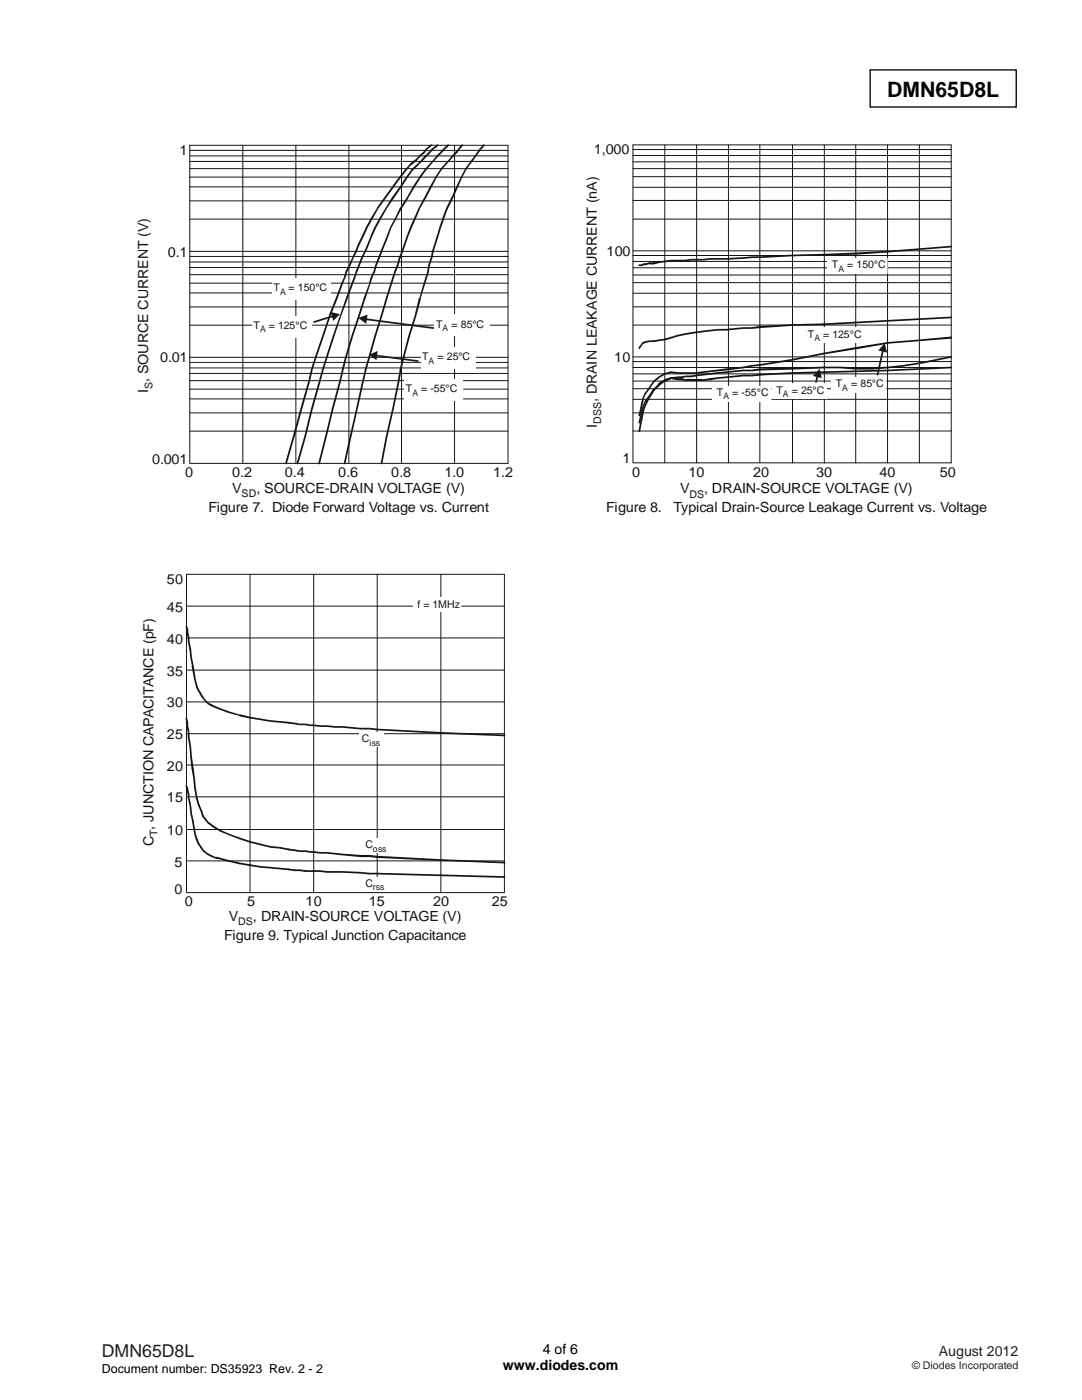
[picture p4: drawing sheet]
<svg xmlns="http://www.w3.org/2000/svg" width="216mm" height="279mm" viewBox="0 0 216 279" stroke-linecap="round" stroke-linejoin="round" font-family="sans-serif">
<defs><g id="words">
<text font-size="4.2" x="177" y="19.3">DMN65D8L</text>
<text font-size="3.5" fill="#231f20" x="20.3" y="270.9">DMN65D8L</text>
<g font-size="2.8" fill="#131516">
<text x="35.8" y="31">1</text>
<text x="118.5" y="30.8">1,000</text>
<text x="33.5" y="51.3">0.1</text>
<text x="121.1" y="51.1">100</text>
<text x="31.9" y="72.3">0.01</text>
<text x="122.6" y="72.2">10</text>
<text x="29.6" y="78.4" transform="rotate(-90 29.6 78.4)">I , SOURCE CURRENT (V)</text>
<text x="119.1" y="80.3" transform="rotate(-90 119.1 80.3)">, DRAIN LEAKAGE CURRENT (nA)</text>
<text x="119.1" y="85.4" transform="rotate(-90 119.1 85.4)">I</text>
<text x="30.3" y="92.6">0.001</text>
<text x="36.9" y="95.2">0</text>
<text x="46.3" y="95.2">0.2</text>
<text x="56.8" y="95.2">0.4</text>
<text x="67.5" y="95.2">0.6</text>
<text x="78.1" y="95.2">0.8</text>
<text x="88.7" y="95.2">1.0</text>
<text x="98.4" y="95.2">1.2</text>
<text x="124.2" y="92.5">1</text>
<text x="126.1" y="95.3">0</text>
<text x="137.4" y="95.3">10</text>
<text x="150.3" y="95.3">20</text>
<text x="162.9" y="95.3">30</text>
<text x="175.5" y="95.3">40</text>
<text x="187.5" y="95.3">50</text>
<text x="46.3" y="98.4">V</text>
<text x="51.2" y="98.4">, SOURCE-DRAIN VOLTAGE (V)</text>
<text x="135.7" y="98.5">V</text>
<text x="140.5" y="98.5">, DRAIN-SOURCE VOLTAGE (V)</text>
<text x="41.6" y="102.2">Figure 7. Diode Forward Voltage vs. Current</text>
<text x="121" y="102.3">Figure 8.</text>
<text x="134.4" y="102.3">Typical Drain-Source Leakage Current vs. Voltage</text>
<text x="33.3" y="116.6">50</text>
<text x="33.3" y="122.2">45</text>
<text x="33.3" y="128.5">40</text>
<text x="33.3" y="135">35</text>
<text x="33.3" y="141.1">30</text>
<text x="33.3" y="147.5">25</text>
<text x="33.3" y="153.9">20</text>
<text x="33.3" y="160.1">15</text>
<text x="33.3" y="166.7">10</text>
<text x="30.6" y="168.9" transform="rotate(-90 30.6 168.9)">C , JUNCTION CAPACITANCE (pF)</text>
<text x="34.8" y="173.1">5</text>
<text x="34.8" y="178.4">0</text>
<text x="36.9" y="180.8">0</text>
<text x="45.7" y="183.8">V</text>
<text x="49.3" y="180.8">5</text>
<text x="50.5" y="183.8">, DRAIN-SOURCE VOLTAGE (V)</text>
<text x="61" y="180.8">10</text>
<text x="73.6" y="180.8">15</text>
<text x="86.4" y="180.8">20</text>
<text x="98.1" y="180.8">25</text>
<text x="44.7" y="187.6">Figure 9. Typical Junction Capacitance</text>
</g>
<g font-size="2.8">
<text x="100.3" y="273.5">www.diodes.com</text>
<text x="108.3" y="270.2">4 of 6</text>
</g>
<text font-size="2.8" fill="#231f20" x="187.3" y="270.6">August 2012</text>
<text font-size="2.5" x="20.3" y="274">Document number: DS35923 Rev. 2 - 2</text>
<g font-size="2.1" fill="#131516">
<text x="166" y="53.5">T</text>
<text x="169.1" y="53.5">= 150°C</text>
<text x="54.5" y="58.1">T</text>
<text x="57.6" y="58.1">= 150°C</text>
<text x="50.6" y="65.6">T</text>
<text x="53.6" y="65.6">= 125°C</text>
<text x="87.1" y="65.4">T</text>
<text x="90.1" y="65.4">= 85°C</text>
<text x="84.3" y="71.9">T</text>
<text x="87.3" y="71.9">= 25°C</text>
<text x="161.2" y="67.4">T</text>
<text x="164.2" y="67.4">= 125°C</text>
<text x="30.4" y="77.7" transform="rotate(-90 30.4 77.7)">S</text>
<text x="166.8" y="77.2">T</text>
<text x="169.8" y="77.2">= 85°C</text>
<text x="81" y="78.3">T</text>
<text x="84" y="78.3">= -55°C</text>
<text x="143.1" y="79">T</text>
<text x="146.1" y="79">= -55°C</text>
<text x="154.9" y="78.6">T</text>
<text x="158" y="78.6">= 25°C</text>
<text x="120" y="84.6" transform="rotate(-90 120 84.6)">DSS</text>
<text x="48.2" y="99.3">SD</text>
<text x="137.6" y="99.3">DS</text>
<text x="83.3" y="121.4">f = 1MHz</text>
<text x="72.2" y="148.1">C</text>
<text x="31.5" y="166.9" transform="rotate(-90 31.5 166.9)">T</text>
<text x="72.9" y="169.3">C</text>
<text x="72.9" y="177">C</text>
<text x="47.5" y="184.7">DS</text>
</g>
<text font-size="2.1" fill="#231f20" x="182" y="273.2">© Diodes Incorporated</text>
<g font-size="1.8" fill="#131516">
<text x="55.9" y="58.8">A</text>
<text x="167.3" y="54.2">A</text>
<text x="51.9" y="66.3">A</text>
<text x="88.3" y="66.1">A</text>
<text x="162.5" y="68.1">A</text>
<text x="85.5" y="72.6">A</text>
<text x="168" y="78">A</text>
<text x="82.3" y="78.9">A</text>
<text x="144.3" y="79.7">A</text>
<text x="156.2" y="79.3">A</text>
<text x="73.7" y="148.8">iss</text>
<text x="74.4" y="170">oss</text>
<text x="74.4" y="177.7">rss</text>
</g>
</g></defs>
<path d="M173.6 13.9h29.2v7.5h-29.2z" fill="none" stroke="#000" stroke-width=".26"/>
<g fill="none" stroke="#131516" stroke-width=".2">
<path d="M37.9 29h63.5v63.5h-63.5zM37.9 37.3h63.5M37.9 35.3h63.5M37.9 33.7h63.5M37.9 32.2h63.5M37.9 31.1h63.5M37.9 30h63.5M48.5 29v63.5M59 29v63.5M69.6 29v63.5M80.1 29v63.5M90.7 29v63.5"/>
<path d="M37.9 58.5h63.5M37.9 56.5h63.5M37.9 54.8h63.5M37.9 53.4h63.5M37.9 52.3h63.5M37.9 51.2h63.5M37.9 43.7h63.5M37.9 40.1h63.5M37.9 50.2h63.5M37.9 79.6h63.5M37.9 77.7h63.5M37.9 76h63.5"/>
<path d="M37.9 74.5h63.5M37.9 73.4h63.5M37.9 72.3h63.5M37.9 64.9h63.5M37.9 61.3h63.5M37.9 71.3h63.5M37.9 86h63.5M37.9 82.4h63.5"/>
</g>
<g fill="#131516">
<path d="M68.6 92.4l.3 .1v.1h-.2zM69.8 87.1h.3l-1.2 5.4-.3-.1zM70 87.1h.1zM71.1 81.6h.3l-1.3 5.5h-.3zM71.1 81.5l.1 .1zM72.2 76.1l.4 .1-1.2 5.4-.3-.1zM72.2 76.1l.2 .1zM72.8 73.6l.4 .1-.6 2.5-.4-.1zM72.8 73.6l.2 .1zM73.5 71.2l.4 .1-.7 2.4-.4-.1zM73.5 71.2l.2-.1 .2 .2z"/>
<path d="M73.5 71.2l.4 .1-.1 .2h-.2zM74.7 67l.3 .1-1.1 4.2-.4-.1zM74.7 67h.2zM76 62.9l.3 .1-1.3 4.1-.3-.1zM76 62.9h.1zM77 59.5l.3 .1-1 3.4-.3-.1zM77.2 59.6h.1zM77.9 56.5l.4 .1-1 3-.3-.1zM78 56.4l.2-.1 .1 .3-.4-.1z"/>
<path d="M77.9 56.5l.4 .1-.2 .1zM78.3 55.4l.3 .1-.3 1.1-.4-.1zM78.6 54.4l.3 .1-.3 1-.3-.1zM78.6 54.3l.2 .1zM79.2 52.9l.3 .1-.6 1.5-.3-.2zM79.4 53h.1zM79.6 51.4h.3l-.4 1.6-.3-.1zM79.6 51.4h.2zM80.1 50.1l.4 .1-.6 1.3-.3-.1zM80.1 50.1l.2-.1 .2 .2z"/>
<path d="M80.1 50.1l.4 .1-.1 .1h-.2zM81.1 47.1l.4 .1-1 3-.4-.1zM81.8 45.3l.3 .2-.6 1.7-.4-.1zM81.8 45.3l.2 .1zM82.6 43.6l.3 .2-.8 1.7-.3-.2zM82.6 43.6h.2l.1 .2z"/>
<path d="M82.6 43.6l.3 .2-.2 .1zM83.5 41.5l.3 .1-.9 2.2-.3-.2zM83.5 41.5l.2 .1zM84.7 39.3l.3 .2-1.2 2.2-.3-.2zM84.9 39.4l.1 .1zM85.8 37.2l.3 .2-1.1 2.1-.3-.2zM85.8 37.2l.2 .1zM86.9 35.3l.2 .1-1 2-.3-.2zM86.9 35.3l.1-.1 .2 .1-.1 .1z"/>
<path d="M86.9 35.3l.2 .1-.1 .1zM87.8 33.8l.3 .2-1 1.4-.2-.1zM87.8 33.7l.2 .2zM88.8 32.7l.2 .2-.9 1.1-.3-.3zM88.8 32.7v.1zM89.5 31.9l.3 .1-.8 .9-.2-.2zM90.3 30.9l.2 .3-.7 .8-.3-.1zM90.3 30.9h.2l.1 .2-.1 .1z"/>
<path d="M90.3 30.9l.2 .3-.1 .1-.1-.1zM90.9 30.4l.2 .2-.6 .6-.2-.3zM91 30.4l.2 .2zM91.4 29.8l.2 .1-.4 .7-.3-.2zM91.4 29.7l.1 .1zM92.1 28.8l.3 .3-.8 .8-.2-.2zM92.1 28.8h.3v.3z"/>
<path d="M76 92.4l.3 .1-.1 .1h-.1zM77 87.1h.3l-1 5.4-.3-.1zM77 87.1h.2zM78.3 81.6h.3l-1.3 5.5h-.3zM78.4 81.6h.2zM79.4 76.1l.3 .1-1.1 5.4h-.3zM79.5 76.2h.2zM79.8 73.6l.3 .1-.4 2.5-.3-.1zM79.8 73.6l.1 .1zM80.4 71.2l.3 .1-.6 2.4-.3-.1zM80.4 71.2l.2-.1 .1 .2z"/>
<path d="M80.4 71.2l.3 .1-.1 .2zM81.5 67l.3 .1-1.1 4.2-.3-.1zM81.5 67h.1zM82.7 62.9l.4 .1-1.3 4.1-.3-.1zM82.9 62.9l.2 .1zM83.6 59.5l.4 .1-.9 3.4-.4-.1zM83.6 59.5l.2 .1zM84.5 56.5l.4 .1-1 3-.2-.1zM84.6 56.4l.2-.1 .1 .3-.4-.1z"/>
<path d="M84.5 56.5l.4 .1-.2 .1zM84.9 55.4l.3 .1-.3 1.1-.4-.1zM85.2 54.4l.3 .1-.3 1-.3-.1zM85.4 54.4l.1 .1zM85.4 52.9l.4 .1-.3 1.5-.3-.1zM85.4 52.9l.2 .1zM86 51.4h.3l-.5 1.6-.4-.1zM86.1 51.4h.2zM86.2 50.1l.4 .1-.3 1.2h-.3zM86.2 50.1l.3-.1 .1 .2z"/>
<path d="M86.2 50.1l.4 .1-.1 .1zM87.1 47.1l.4 .1-.9 3-.4-.1zM87.3 47.1l.2 .1zM87.7 45.4l.3 .1-.5 1.7-.4-.1zM87.7 45.3l.1 .1zM88.2 43.6l.4 .2-.6 1.7-.3-.2zM88.2 43.6h.3l.1 .2z"/>
<path d="M88.2 43.6l.4 .2-.3 .1zM89 41.5l.3 .1-.7 2.2-.4-.2zM89 41.5l.2 .1zM90.1 39.3l.3 .2-1.1 2.2-.3-.2zM90.3 39.4l.1 .1zM91 37.2l.4 .2-1 2.1-.3-.1zM91 37.2l.2 .1zM92 35.3l.2 .1-.8 2-.4-.2zM92 35.3l.1-.1 .2 .1-.1 .1z"/>
<path d="M92 35.3l.2 .1-.1 .1zM92.7 33.8l.3 .2-.8 1.4-.2-.1zM92.7 33.7l.2 .2zM93.5 32.7l.2 .2-.7 1.1-.3-.3zM94.1 31.9l.3 .1-.7 .9-.2-.2zM94.8 31l.2 .2-.6 .8-.3-.1zM94.8 30.9l.2 .3-.2-.2z"/>
<path d="M94.8 31l.2 .2-.2 .1zM95.2 30.4l.2 .2-.4 .6-.2-.2zM95.6 29.8l.3 .1-.5 .7-.2-.2zM95.7 29.7l.1 .1h-.2zM96.5 28.8l.2 .3-.8 .8-.2-.2zM96.5 28.8h.2v.3z"/>
<path d="M63.5 92.4l.4 .1-.1 .1h-.2zM64.9 87.1h.3l-1.3 5.4-.4-.1zM65 87.1h.2zM66.2 81.5l.4 .1-1.4 5.5h-.3zM66.2 81.5l.2 .1zM67.7 76.1l.3 .1-1.4 5.4-.4-.1zM67.8 76.2h.2zM68.3 73.6l.3 .1-.6 2.5-.3-.1zM68.3 73.6l.1 .1zM68.9 71.2l.3 .1-.6 2.4-.3-.1zM68.9 71.2l.2-.1 .1 .2z"/>
<path d="M68.9 71.2l.3 .1-.1 .2-.2-.1zM70.1 67l.4 .1-1.3 4.2-.3-.1zM70.1 67h.2zM71.5 62.9l.3 .1-1.3 4.1-.4-.1zM71.6 62.9l.2 .1zM72.6 59.5l.3 .1-1.1 3.4-.3-.1zM72.6 59.5l.1 .1zM73.7 56.5l.2 .1-1 3-.3-.1zM73.7 56.5l.2-.2v.3z"/>
<path d="M73.6 56.5l.3 .1-.1 .1zM73.9 55.4l.4 .1-.4 1.1-.3-.1zM73.9 55.4l.2 .1zM74.4 54.3l.3 .2-.4 1.1-.4-.2zM74.6 54.4l.2 .1zM74.9 52.9l.3 .1-.4 1.5-.4-.1zM74.9 52.9l.1 .1zM75.5 51.4l.3 .1-.6 1.5-.3-.1zM75.6 51.4l.2 .1zM76 50.1l.3 .1-.5 1.3-.3-.1zM76 50.1l.1-.1 .2 .2z"/>
<path d="M76 50.1l.3 .1-.1 .1h-.1zM77.2 47.1l.3 .1-1.2 3-.3-.1zM77.3 47.1l.2 .1zM77.8 45.3l.3 .2-.6 1.7-.3-.1zM77.8 45.3l.2 .1zM78.8 43.6l.2 .2-.9 1.7-.3-.2zM78.8 43.6h.1l.1 .2z"/>
<path d="M78.8 43.6l.2 .2-.2 .1zM79.8 41.5l.3 .2-1.1 2.1-.2-.2zM79.8 41.5l.1 .1zM81.2 39.3l.3 .3-1.4 2.1-.3-.2zM81.3 39.4l.2 .2zM82.4 37.2l.3 .2-1.2 2.1-.3-.2zM82.4 37.2l.2 .1zM83.7 35.3l.2 .2-1.2 1.9-.3-.2zM83.7 35.3h.2v.2z"/>
<path d="M83.7 35.3l.2 .2h-.2zM84.8 33.7l.2 .3-1.1 1.5-.2-.2zM84.8 33.7l.1 .2zM85.7 32.7l.3 .2-1 1.1-.2-.3zM85.7 32.7l.1 .1zM86.5 31.9l.2 .1-.7 .9-.3-.2zM87.2 30.9l.3 .3-.8 .8-.2-.1zM87.2 30.9h.3v.3z"/>
<path d="M87.2 30.9l.3 .3-.2 .1-.2-.2zM87.8 30.4l.3 .2-.6 .6-.3-.3zM88.4 29.7l.3 .2-.6 .7-.3-.2zM88.4 29.7l.2 .1zM88.4 29.7l.9-.9 .3 .3-.9 .8zM89.3 28.8h.3l.1 .2-.1 .1z"/>
<path d="M59.2 92.4l.3 .1v.1h-.2zM60.7 87.1h.4l-1.6 5.4-.3-.1zM60.9 87.1h.2zM62.1 81.5l.3 .1-1.3 5.5h-.4zM62.1 81.5l.2 .1zM63.6 76.1l.3 .1-1.5 5.4-.3-.1zM63.8 76.2h.1zM64.3 73.6l.3 .1-.7 2.5-.3-.1zM64.3 73.6l.2 .1zM65 71.2l.4 .1-.8 2.4-.3-.1zM65 71.2l.2-.1 .2 .2z"/>
<path d="M65 71.2l.4 .1-.1 .2h-.2zM66.4 67l.3 .1-1.3 4.2-.4-.1zM66.4 67h.2zM67.8 62.9l.3 .1-1.4 4.1-.3-.1zM69 59.5l.4 .1-1.3 3.4-.3-.1zM70.1 56.5l.4 .1-1.1 3-.4-.1zM70.1 56.5l.2-.2 .2 .3z"/>
<path d="M70.1 56.5l.4 .1-.3 .1zM70.5 55.4l.4 .2-.4 1-.4-.1zM70.7 55.5l.2 .1zM70.9 54.4l.3 .1-.3 1-.4-.1zM70.9 54.3l.2 .1zM71.5 52.9l.3 .1-.6 1.5-.3-.2zM72.1 51.4l.3 .1-.6 1.5-.3-.1zM72.1 51.4h.1zM72.7 50.1l.3 .1-.6 1.3-.3-.1zM72.7 50.1h.4l-.1 .1z"/>
<path d="M72.7 50.1l.4 .1-.3 .1zM73.9 47.1l.4 .1-1.2 3-.4-.1zM73.9 47l.2 .1zM74.7 45.3l.3 .2-.7 1.7-.4-.2zM74.7 45.3l.2 .1zM75.6 43.6l.4 .2-1 1.7-.3-.2zM75.6 43.6h.3l.1 .2z"/>
<path d="M75.6 43.6l.4 .2-.3 .1zM76.9 41.5l.3 .2-1.2 2.1-.4-.2zM76.9 41.5l.2 .1zM78.3 39.3l.3 .3-1.4 2.1-.3-.2zM78.3 39.3l.1 .1zM79.8 37.2l.3 .2-1.5 2.2-.3-.3zM79.9 37.3l.2 .1zM81 35.3l.3 .2-1.2 1.9-.3-.2zM81 35.3h.3v.2z"/>
<path d="M81 35.3l.3 .2h-.3zM82.1 33.7l.3 .3-1.1 1.5-.3-.2zM82.1 33.7l.1 .2zM82.1 33.7l1.1-1 .3 .3-1.1 1zM83.2 32.7l.1 .1zM84.2 31.8l.1 .3-.9 .9-.2-.3zM84.3 32h.1l-.1 .1zM84.9 30.9l.3 .3-.8 .8-.3-.1zM84.9 30.9h.2l.1 .3z"/>
<path d="M84.9 30.9l.3 .3-.2 .1-.1-.2zM85.5 30.4l.3 .2-.6 .6-.3-.3zM86.1 29.7l.3 .2-.6 .7-.3-.2zM86.1 29.7l.2 .1zM86.1 29.7l1.1-.9 .3 .3-1.1 .8zM87.2 28.8h.3v.3z"/>
<path d="M56.9 92.4l.4 .1-.1 .1h-.2zM58.4 87.1h.4l-1.5 5.4-.4-.1zM58.6 87.1h.2zM60 81.5l.3 .1-1.5 5.5h-.4zM60 81.5l.1 .1zM61.5 76.1l.3 .1-1.5 5.4-.3-.1zM61.7 76.2h.1zM62.1 73.6l.3 .1-.6 2.5-.3-.1zM62.1 73.6l.2 .1zM62.8 71.2l.4 .1-.8 2.4-.3-.1zM62.8 71.2l.3-.1 .1 .2z"/>
<path d="M62.8 71.2l.4 .1-.1 .2zM64.3 67l.3 .1-1.4 4.2-.4-.1zM64.3 67h.2zM65.6 62.9l.4 .1-1.4 4.1-.3-.1zM65.6 62.9h.2zM67 59.5l.3 .1-1.3 3.4-.4-.1zM67.2 59.6h.1zM68.1 56.5l.3 .1-1.1 3-.3-.1zM68.2 56.4l.1-.1 .1 .3-.3-.1z"/>
<path d="M68.1 56.5l.3 .1-.2 .1zM68.6 55.4l.3 .2-.5 1-.3-.1zM68.8 55.5l.1 .1zM68.9 54.4l.3 .1-.3 1-.3-.1zM68.9 54.3l.1 .1zM69.6 52.9l.4 .1-.8 1.5-.3-.2zM69.8 53h.2zM70.3 51.4l.2 .1-.5 1.5-.4-.1zM70.3 51.4h.2zM70.9 50.1l.3 .1-.7 1.3-.2-.1zM70.9 50.1l.2-.1 .1 .2z"/>
<path d="M70.9 50.1l.3 .1-.1 .1h-.1zM71.5 48.6l.3 .1-.6 1.5-.3-.1zM71.5 48.6h.1zM72.2 47l.4 .2-.8 1.5-.3-.1zM72.4 47.1l.2 .1zM73 45.3l.3 .2-.7 1.7-.4-.2zM73 45.3l.2 .1zM73.9 43.6l.4 .2-1 1.7-.3-.2zM73.9 43.6h.3l.1 .2z"/>
<path d="M73.9 43.6l.4 .2-.3 .1zM75.2 41.5l.3 .2-1.2 2.1-.4-.2zM75.2 41.4l.2 .2zM76.7 39.3l.3 .3-1.5 2.1-.3-.3zM78.3 37.2l.3 .2-1.6 2.2-.3-.3zM79.7 35.3l.2 .2-1.3 1.9-.3-.2zM79.7 35.3h.2v.2z"/>
<path d="M79.7 35.3l.2 .2h-.2zM80.9 33.7l.2 .3-1.2 1.5-.2-.2zM80.9 33.7l.1 .2zM81.8 32.7l.3 .2-1 1.1-.2-.3zM81.8 32.6l.2 .2zM81.8 32.6l1.1-.8 .3 .3-1.1 .9zM83 32l.2 .1zM83.7 30.9l.2 .3-.7 .8-.3-.1zM83.7 30.9h.2l.1 .2-.1 .1z"/>
<path d="M83.7 30.9l.2 .3-.1 .1-.2-.2zM83.7 30.9l.7-.5 .3 .2-.8 .6zM84.6 30.4l.1 .2zM84.9 29.8l.3 .1-.5 .7-.3-.2zM84.9 29.7l.1 .1h-.1zM84.9 29.7l1.1-.9 .2 .3-1.1 .8zM86 28.8h.2l.1 .2-.1 .1z"/>
</g>
<g fill="#fff">
<path d="M84 69.4l.1 4.3z"/>
<path d="M84 69.4h.2v4.3h-.2z"/>
<path d="M84.1 69.4h.2v4.3h-.2z"/>
<path d="M84.2 69.4h.1v4.3h-.1z"/>
<path d="M84.3 69.4h.1v4.3h-.1z"/>
<path d="M84.3 69.4h.2v4.3h-.2z"/>
<path d="M84.4 69.4h.2v4.3h-.2z"/>
<path d="M84.5 69.4h.2v4.3h-.2z"/>
<path d="M84.6 69.4h.2v4.3h-.2z"/>
<path d="M84.7 69.4h.2v4.3h-.2z"/>
<path d="M84.8 69.4h.1v4.3h-.1z"/>
<path d="M84.9 69.4h.1v4.3h-.1z"/>
<path d="M84.9 69.4h.2v4.3h-.2z"/>
<path d="M85 69.4h.2v4.3h-.2z"/>
<path d="M85.1 69.4h.2v4.3h-.2z"/>
<path d="M85.2 69.4h.2v4.3h-.2z"/>
<path d="M85.3 69.4h.1v4.3h-.1z"/>
<path d="M85.4 69.4h.1v4.3h-.1z"/>
<path d="M85.4 69.4h.2v4.3h-.2z"/>
<path d="M85.5 69.4h.2v4.3h-.2z"/>
<path d="M85.6 69.4h.2v4.3h-.2z"/>
<path d="M85.7 69.4h.2v4.3h-.2z"/>
<path d="M85.8 69.4h.2v4.3h-.2z"/>
<path d="M85.9 69.4h.1v4.3h-.1z"/>
<path d="M86 69.4h.1v4.3h-.1z"/>
<path d="M86 69.4h.2v4.3h-.2z"/>
<path d="M86.1 69.4h.2v4.3h-.2z"/>
<path d="M86.2 69.4h.2v4.3h-.2z"/>
<path d="M86.3 69.4h.2v4.3h-.2z"/>
<path d="M86.4 69.4h.2v4.3h-.2z"/>
<path d="M86.5 69.4h.1v4.3h-.1z"/>
<path d="M86.6 69.4h.1v4.3h-.1z"/>
<path d="M86.6 69.4h.2v4.3h-.2z"/>
<path d="M86.7 69.4h.2v4.3h-.2z"/>
<path d="M86.8 69.4h.2v4.3h-.2z"/>
<path d="M86.9 69.4h.2v4.3h-.2z"/>
<path d="M87 69.4h.1v4.3h-.1z"/>
<path d="M87.1 69.4h.1v4.3h-.1z"/>
<path d="M87.1 69.4h.2v4.3h-.2z"/>
<path d="M87.2 69.4h.2v4.3h-.2z"/>
<path d="M87.3 69.4h.2v4.3h-.2z"/>
<path d="M87.4 69.4h.2v4.3h-.2z"/>
<path d="M87.5 69.4h.2v4.3h-.2z"/>
<path d="M87.6 69.4h.1v4.3h-.1z"/>
<path d="M87.7 69.4h.1v4.3h-.1z"/>
<path d="M87.7 69.4h.2v4.3h-.2z"/>
<path d="M87.8 69.4h.2v4.3h-.2z"/>
<path d="M87.9 69.4h.2v4.3h-.2z"/>
<path d="M88 69.4h.2v4.3h-.2z"/>
<path d="M88.1 69.4h.1v4.3h-.1z"/>
<path d="M88.2 69.4h.1v4.3h-.1z"/>
<path d="M88.2 69.4h.2v4.3h-.2z"/>
<path d="M88.3 69.4h.2v4.3h-.2z"/>
<path d="M88.4 69.4h.2v4.3h-.2z"/>
<path d="M88.5 69.4h.2v4.3h-.2z"/>
<path d="M88.6 69.4h.2v4.3h-.2z"/>
<path d="M88.7 69.4h.1v4.3h-.1z"/>
<path d="M88.8 69.4h.1v4.3h-.1z"/>
<path d="M88.8 69.4h.2v4.3h-.2z"/>
<path d="M88.9 69.4h.2v4.3h-.2z"/>
<path d="M89 69.4h.2v4.3h-.2z"/>
<path d="M89.1 69.4h.2v4.3h-.2z"/>
<path d="M89.2 69.4h.1v4.3h-.1z"/>
<path d="M89.3 69.4h.1v4.3h-.1z"/>
<path d="M89.3 69.4h.2v4.3h-.2z"/>
<path d="M89.4 69.4h.2v4.3h-.2z"/>
<path d="M89.5 69.4h.2v4.3h-.2z"/>
<path d="M89.6 69.4h.2v4.3h-.2z"/>
<path d="M89.7 69.4h.2v4.3h-.2z"/>
<path d="M89.8 69.4h.1v4.3h-.1z"/>
<path d="M89.9 69.4h.1v4.3h-.1z"/>
<path d="M89.9 69.4h.2v4.3h-.2z"/>
<path d="M90 69.4h.2v4.3h-.2z"/>
<path d="M90.1 69.4h.2v4.3h-.2z"/>
<path d="M90.2 69.4h.2v4.3h-.2z"/>
<path d="M90.3 69.4h.1v4.3h-.1z"/>
<path d="M90.4 69.4h.1v4.3h-.1z"/>
<path d="M90.4 69.4h.2v4.3h-.2z"/>
<path d="M90.5 69.4h.2v4.3h-.2z"/>
<path d="M90.6 69.4h.2v4.3h-.2z"/>
<path d="M90.7 69.4h.2v4.3h-.2z"/>
<path d="M90.8 69.4h.2v4.3h-.2z"/>
<path d="M90.9 69.4h.1v4.3h-.1z"/>
<path d="M91 69.4h.1v4.3h-.1z"/>
<path d="M91 69.4h.2v4.3h-.2z"/>
<path d="M91.1 69.4h.2v4.3h-.2z"/>
<path d="M91.2 69.4h.2v4.3h-.2z"/>
<path d="M91.3 69.4h.2v4.3h-.2z"/>
<path d="M91.4 69.4h.1v4.3h-.1z"/>
<path d="M91.5 69.4h.1v4.3h-.1z"/>
<path d="M91.5 69.4h.2v4.3h-.2z"/>
<path d="M91.6 69.4h.2v4.3h-.2z"/>
<path d="M91.7 69.4h.2v4.3h-.2z"/>
<path d="M91.8 69.4h.2v4.3h-.2z"/>
<path d="M91.9 69.4h.2v4.3h-.2z"/>
<path d="M92 69.4h.1v4.3h-.1z"/>
<path d="M92.1 69.4h.1v4.3h-.1z"/>
<path d="M92.1 69.4h.2v4.3h-.2z"/>
<path d="M92.2 69.4h.2v4.3h-.2z"/>
<path d="M92.3 69.4h.2v4.3h-.2z"/>
<path d="M92.4 69.4h.2v4.3h-.2z"/>
<path d="M92.5 69.4h.1v4.3h-.1z"/>
<path d="M92.6 69.4h.1v4.3h-.1z"/>
<path d="M92.6 69.4h.2v4.3h-.2z"/>
<path d="M92.7 69.4h.2v4.3h-.2z"/>
<path d="M92.8 69.4h.2v4.3h-.2z"/>
<path d="M92.9 69.4h.2v4.3h-.2z"/>
<path d="M93 69.4h.2v4.3h-.2z"/>
<path d="M93.1 69.4h.1v4.3h-.1z"/>
<path d="M93.2 69.4h.1v4.3h-.1z"/>
<path d="M93.2 69.4h.2v4.3h-.2z"/>
<path d="M93.3 69.4h.2v4.3h-.2z"/>
<path d="M93.4 69.4h.2v4.3h-.2z"/>
<path d="M93.5 69.4h.2v4.3h-.2z"/>
<path d="M93.6 69.4h.1v4.3h-.1z"/>
<path d="M93.7 69.4h.1v4.3h-.1z"/>
<path d="M93.7 69.4h.2v4.3h-.2z"/>
<path d="M93.8 69.4h.2v4.3h-.2z"/>
<path d="M93.9 69.4h.2v4.3h-.2z"/>
<path d="M94 69.4h.2v4.3h-.2z"/>
<path d="M94.1 69.4h.2v4.3h-.2z"/>
<path d="M94.2 69.4h.1v4.3h-.1z"/>
<path d="M94.3 69.4h.1v4.3h-.1z"/>
<path d="M94.3 69.4h.2v4.3h-.2z"/>
<path d="M94.4 69.4h.2v4.3h-.2z"/>
<path d="M94.5 69.4h.2v4.3h-.2z"/>
<path d="M94.6 69.4h.2v4.3h-.2z"/>
<path d="M94.7 69.4h.1v4.3h-.1z"/>
<path d="M94.8 69.4v4.3z"/>
<path d="M80.7 75.7l.1 4.3z"/>
<path d="M80.7 75.7h.2v4.3h-.2z"/>
<path d="M80.8 75.7h.2v4.3h-.2z"/>
<path d="M80.9 75.7h.1v4.3h-.1z"/>
<path d="M81 75.7h.1v4.3h-.1z"/>
<path d="M81 75.7h.2v4.3h-.2z"/>
<path d="M81.1 75.7h.2v4.3h-.2z"/>
<path d="M81.2 75.7h.2v4.3h-.2z"/>
<path d="M81.3 75.7h.2v4.3h-.2z"/>
<path d="M81.4 75.7h.2v4.3h-.2z"/>
<path d="M81.5 75.7h.1v4.3h-.1z"/>
<path d="M81.6 75.7h.1v4.3h-.1z"/>
<path d="M81.6 75.7h.2v4.3h-.2z"/>
<path d="M81.7 75.7h.2v4.3h-.2z"/>
<path d="M81.8 75.7h.2v4.3h-.2z"/>
<path d="M81.9 75.7h.2v4.3h-.2z"/>
<path d="M82 75.7h.1v4.3h-.1z"/>
<path d="M82.1 75.7h.1v4.3h-.1z"/>
<path d="M82.1 75.7h.2v4.3h-.2z"/>
<path d="M82.2 75.7h.2v4.3h-.2z"/>
<path d="M82.3 75.7h.2v4.3h-.2z"/>
<path d="M82.4 75.7h.2v4.3h-.2z"/>
<path d="M82.5 75.7h.2v4.3h-.2z"/>
<path d="M82.6 75.7h.1v4.3h-.1z"/>
<path d="M82.7 75.7h.1v4.3h-.1z"/>
<path d="M82.7 75.7h.2v4.3h-.2z"/>
<path d="M82.8 75.7h.2v4.3h-.2z"/>
<path d="M82.9 75.7h.2v4.3h-.2z"/>
<path d="M83 75.7h.2v4.3h-.2z"/>
<path d="M83.1 75.7h.1v4.3h-.1z"/>
<path d="M83.2 75.7h.1v4.3h-.1z"/>
<path d="M83.2 75.7h.2v4.3h-.2z"/>
<path d="M83.3 75.7h.2v4.3h-.2z"/>
<path d="M83.4 75.7h.2v4.3h-.2z"/>
<path d="M83.5 75.7h.2v4.3h-.2z"/>
<path d="M83.6 75.7h.2v4.3h-.2z"/>
<path d="M83.7 75.7h.1v4.3h-.1z"/>
<path d="M83.8 75.7h.1v4.3h-.1z"/>
<path d="M83.8 75.7h.2v4.3h-.2z"/>
<path d="M83.9 75.7h.2v4.3h-.2z"/>
<path d="M84 75.7h.2v4.3h-.2z"/>
<path d="M84.1 75.7h.2v4.3h-.2z"/>
<path d="M84.2 75.7h.1v4.3h-.1z"/>
<path d="M84.3 75.7h.1v4.3h-.1z"/>
<path d="M84.3 75.7h.2v4.3h-.2z"/>
<path d="M84.4 75.7h.2v4.3h-.2z"/>
<path d="M84.5 75.7h.2v4.3h-.2z"/>
<path d="M84.6 75.7h.2v4.3h-.2z"/>
<path d="M84.7 75.7h.2v4.3h-.2z"/>
<path d="M84.8 75.7h.1v4.3h-.1z"/>
<path d="M84.9 75.7h.1v4.3h-.1z"/>
<path d="M84.9 75.7h.2v4.3h-.2z"/>
<path d="M85 75.7h.2v4.3h-.2z"/>
<path d="M85.1 75.7h.2v4.3h-.2z"/>
<path d="M85.2 75.7h.2v4.3h-.2z"/>
<path d="M85.3 75.7h.1v4.3h-.1z"/>
<path d="M85.4 75.7h.1v4.3h-.1z"/>
<path d="M85.4 75.7h.2v4.3h-.2z"/>
<path d="M85.5 75.7h.2v4.3h-.2z"/>
<path d="M85.6 75.7h.2v4.3h-.2z"/>
<path d="M85.7 75.7h.2v4.3h-.2z"/>
<path d="M85.8 75.7h.2v4.3h-.2z"/>
<path d="M85.9 75.7h.1v4.3h-.1z"/>
<path d="M86 75.7h.1v4.3h-.1z"/>
<path d="M86 75.7h.2v4.3h-.2z"/>
<path d="M86.1 75.7h.2v4.3h-.2z"/>
<path d="M86.2 75.7h.2v4.3h-.2z"/>
<path d="M86.3 75.7h.2v4.3h-.2z"/>
<path d="M86.4 75.7h.2v4.3h-.2z"/>
<path d="M86.5 75.7h.1v4.3h-.1z"/>
<path d="M86.6 75.7h.1v4.3h-.1z"/>
<path d="M86.6 75.7h.2v4.3h-.2z"/>
<path d="M86.7 75.7h.2v4.3h-.2z"/>
<path d="M86.8 75.7h.2v4.3h-.2z"/>
<path d="M86.9 75.7h.2v4.3h-.2z"/>
<path d="M87 75.7h.1v4.3h-.1z"/>
<path d="M87.1 75.7h.1v4.3h-.1z"/>
<path d="M87.1 75.7h.2v4.3h-.2z"/>
<path d="M87.2 75.7h.2v4.3h-.2z"/>
<path d="M87.3 75.7h.2v4.3h-.2z"/>
<path d="M87.4 75.7h.2v4.3h-.2z"/>
<path d="M87.5 75.7h.2v4.3h-.2z"/>
<path d="M87.6 75.7h.1v4.3h-.1z"/>
<path d="M87.7 75.7h.1v4.3h-.1z"/>
<path d="M87.7 75.7h.2v4.3h-.2z"/>
<path d="M87.8 75.7h.2v4.3h-.2z"/>
<path d="M87.9 75.7h.2v4.3h-.2z"/>
<path d="M88 75.7h.2v4.3h-.2z"/>
<path d="M88.1 75.7h.1v4.3h-.1z"/>
<path d="M88.2 75.7h.1v4.3h-.1z"/>
<path d="M88.2 75.7h.2v4.3h-.2z"/>
<path d="M88.3 75.7h.2v4.3h-.2z"/>
<path d="M88.4 75.7h.2v4.3h-.2z"/>
<path d="M88.5 75.7h.2v4.3h-.2z"/>
<path d="M88.6 75.7h.2v4.3h-.2z"/>
<path d="M88.7 75.7h.1v4.3h-.1z"/>
<path d="M88.8 75.7h.1v4.3h-.1z"/>
<path d="M88.8 75.7h.2v4.3h-.2z"/>
<path d="M88.9 75.7h.2v4.3h-.2z"/>
<path d="M89 75.7h.2v4.3h-.2z"/>
<path d="M89.1 75.7h.2v4.3h-.2z"/>
<path d="M89.2 75.7h.1v4.3h-.1z"/>
<path d="M89.3 75.7h.1v4.3h-.1z"/>
<path d="M89.3 75.7h.2v4.3h-.2z"/>
<path d="M89.4 75.7h.2v4.3h-.2z"/>
<path d="M89.5 75.7h.2v4.3h-.2z"/>
<path d="M89.6 75.7h.2v4.3h-.2z"/>
<path d="M89.7 75.7h.2v4.3h-.2z"/>
<path d="M89.8 75.7h.1v4.3h-.1z"/>
<path d="M89.9 75.7h.1v4.3h-.1z"/>
<path d="M89.9 75.7h.2v4.3h-.2z"/>
<path d="M90 75.7h.2v4.3h-.2z"/>
<path d="M90.1 75.7h.2v4.3h-.2z"/>
<path d="M90.2 75.7h.2v4.3h-.2z"/>
<path d="M90.3 75.7h.1v4.3h-.1z"/>
<path d="M90.4 75.7h.1v4.3h-.1z"/>
<path d="M90.4 75.7h.2v4.3h-.2z"/>
<path d="M90.5 75.7h.2v4.3h-.2z"/>
<path d="M90.6 75.7h.2v4.3h-.2z"/>
<path d="M90.7 75.7h.2v4.3h-.2z"/>
<path d="M90.8 75.7h.2v4.3h-.2z"/>
<path d="M90.9 75.7h.1v4.3h-.1z"/>
<path d="M91 75.7h.1v4.3h-.1z"/>
<path d="M91 75.7h.2v4.3h-.2z"/>
<path d="M91.1 75.7h.2v4.3h-.2z"/>
<path d="M91.2 75.7h.2v4.3h-.2z"/>
<path d="M91.3 75.7h.2v4.3h-.2z"/>
<path d="M91.4 75.7h.1v4.3h-.1z"/>
<path d="M91.5 75.7h.1v4.3h-.1z"/>
<path d="M91.5 75.7h.2v4.3h-.2z"/>
<path d="M91.6 75.7h.2v4.3h-.2z"/>
<path d="M91.7 75.7h.2v4.3h-.2z"/>
<path d="M91.8 75.7h.2v4.3h-.2z"/>
<path d="M91.9 75.7h.2v4.3h-.2z"/>
<path d="M92 75.7h.1v4.3h-.1z"/>
<path d="M92.1 75.7h.1v4.3h-.1z"/>
<path d="M92.1 75.7h.2v4.3h-.2z"/>
<path d="M92.2 75.7l.1 4.3z"/>
<path d="M92.3 75.7v4.3z"/>
<path d="M86.7 62.8l.1 4.3z"/>
<path d="M86.7 62.8h.2v4.3h-.2z"/>
<path d="M86.8 62.8h.2v4.3h-.2z"/>
<path d="M86.9 62.8h.2v4.3h-.2z"/>
<path d="M87 62.8h.1v4.3h-.1z"/>
<path d="M87.1 62.8h.1v4.3h-.1z"/>
<path d="M87.1 62.8h.2v4.3h-.2z"/>
<path d="M87.2 62.8h.2v4.3h-.2z"/>
<path d="M87.3 62.8h.2v4.3h-.2z"/>
<path d="M87.4 62.8h.2v4.3h-.2z"/>
<path d="M87.5 62.8h.2v4.3h-.2z"/>
<path d="M87.6 62.8h.1v4.3h-.1z"/>
<path d="M87.7 62.8h.1v4.3h-.1z"/>
<path d="M87.7 62.8h.2v4.3h-.2z"/>
<path d="M87.8 62.8h.2v4.3h-.2z"/>
<path d="M87.9 62.8h.2v4.3h-.2z"/>
<path d="M88 62.8h.2v4.3h-.2z"/>
<path d="M88.1 62.8h.1v4.3h-.1z"/>
<path d="M88.2 62.8h.1v4.3h-.1z"/>
<path d="M88.2 62.8h.2v4.3h-.2z"/>
<path d="M88.3 62.8h.2v4.3h-.2z"/>
<path d="M88.4 62.8h.2v4.3h-.2z"/>
<path d="M88.5 62.8h.2v4.3h-.2z"/>
<path d="M88.6 62.8h.2v4.3h-.2z"/>
<path d="M88.7 62.8h.1v4.3h-.1z"/>
<path d="M88.8 62.8h.1v4.3h-.1z"/>
<path d="M88.8 62.8h.2v4.3h-.2z"/>
<path d="M88.9 62.8h.2v4.3h-.2z"/>
<path d="M89 62.8h.2v4.3h-.2z"/>
<path d="M89.1 62.8h.2v4.3h-.2z"/>
<path d="M89.2 62.8h.1v4.3h-.1z"/>
<path d="M89.3 62.8h.1v4.3h-.1z"/>
<path d="M89.3 62.8h.2v4.3h-.2z"/>
<path d="M89.4 62.8h.2v4.3h-.2z"/>
<path d="M89.5 62.8h.2v4.3h-.2z"/>
<path d="M89.6 62.8h.2v4.3h-.2z"/>
<path d="M89.7 62.8h.2v4.3h-.2z"/>
<path d="M89.8 62.8h.1v4.3h-.1z"/>
<path d="M89.9 62.8h.1v4.3h-.1z"/>
<path d="M89.9 62.8h.2v4.3h-.2z"/>
<path d="M90 62.8h.2v4.3h-.2z"/>
<path d="M90.1 62.8h.2v4.3h-.2z"/>
<path d="M90.2 62.8h.2v4.3h-.2z"/>
<path d="M90.3 62.8h.2v4.3h-.2z"/>
<path d="M90.4 62.8h.2v4.3h-.2z"/>
<path d="M90.5 62.8h.2v4.3h-.2z"/>
<path d="M90.6 62.8h.2v4.3h-.2z"/>
<path d="M90.7 62.8h.2v4.3h-.2z"/>
<path d="M90.8 62.8h.2v4.3h-.2z"/>
<path d="M90.9 62.8h.1v4.3h-.1z"/>
<path d="M91 62.8h.1v4.3h-.1z"/>
<path d="M91 62.8h.2v4.3h-.2z"/>
<path d="M91.1 62.8h.2v4.3h-.2z"/>
<path d="M91.2 62.8h.2v4.3h-.2z"/>
<path d="M91.3 62.8h.2v4.3h-.2z"/>
<path d="M91.4 62.8h.1v4.3h-.1z"/>
<path d="M91.5 62.8h.1v4.3h-.1z"/>
<path d="M91.5 62.8h.2v4.3h-.2z"/>
<path d="M91.6 62.8h.2v4.3h-.2z"/>
<path d="M91.7 62.8h.2v4.3h-.2z"/>
<path d="M91.8 62.8h.2v4.3h-.2z"/>
<path d="M91.9 62.8h.2v4.3h-.2z"/>
<path d="M92 62.8h.1v4.3h-.1z"/>
<path d="M92.1 62.8h.1v4.3h-.1z"/>
<path d="M92.1 62.8h.2v4.3h-.2z"/>
<path d="M92.2 62.8h.2v4.3h-.2z"/>
<path d="M92.3 62.8h.2v4.3h-.2z"/>
<path d="M92.4 62.8h.2v4.3h-.2z"/>
<path d="M92.5 62.8h.1v4.3h-.1z"/>
<path d="M92.6 62.8h.1v4.3h-.1z"/>
<path d="M92.6 62.8h.2v4.3h-.2z"/>
<path d="M92.7 62.8h.2v4.3h-.2z"/>
<path d="M92.8 62.8h.2v4.3h-.2z"/>
<path d="M92.9 62.8h.2v4.3h-.2z"/>
<path d="M93 62.8h.2v4.3h-.2z"/>
<path d="M93.1 62.8h.1v4.3h-.1z"/>
<path d="M93.2 62.8h.1v4.3h-.1z"/>
<path d="M93.2 62.8h.2v4.3h-.2z"/>
<path d="M93.3 62.8h.2v4.3h-.2z"/>
<path d="M93.4 62.8h.2v4.3h-.2z"/>
<path d="M93.5 62.8h.2v4.3h-.2z"/>
<path d="M93.6 62.8h.1v4.3h-.1z"/>
<path d="M93.7 62.8h.1v4.3h-.1z"/>
<path d="M93.7 62.8h.2v4.3h-.2z"/>
<path d="M93.8 62.8h.2v4.3h-.2z"/>
<path d="M93.9 62.8h.2v4.3h-.2z"/>
<path d="M94 62.8h.2v4.3h-.2z"/>
<path d="M94.1 62.8h.2v4.3h-.2z"/>
<path d="M94.2 62.8h.1v4.3h-.1z"/>
<path d="M94.3 62.8h.1v4.3h-.1z"/>
<path d="M94.3 62.8h.2v4.3h-.2z"/>
<path d="M94.4 62.8h.2v4.3h-.2z"/>
<path d="M94.5 62.8h.2v4.3h-.2z"/>
<path d="M94.6 62.8h.2v4.3h-.2z"/>
<path d="M94.7 62.8h.1v4.3h-.1z"/>
<path d="M94.8 62.8h.1v4.3h-.1z"/>
<path d="M94.8 62.8h.2v4.3h-.2z"/>
<path d="M94.9 62.8h.2v4.3h-.2z"/>
<path d="M95 62.8h.2v4.3h-.2z"/>
<path d="M95.1 62.8h.2v4.3h-.2z"/>
<path d="M95.2 62.8h.2v4.3h-.2z"/>
<path d="M95.3 62.8h.1v4.3h-.1z"/>
<path d="M95.4 62.8h.1v4.3h-.1z"/>
<path d="M95.4 62.8h.2v4.3h-.2z"/>
<path d="M95.5 62.8h.2v4.3h-.2z"/>
<path d="M95.6 62.8h.2v4.3h-.2z"/>
<path d="M95.7 62.8h.2v4.3h-.2z"/>
<path d="M95.8 62.8h.1v4.3h-.1z"/>
<path d="M95.9 62.8h.1v4.3h-.1z"/>
<path d="M95.9 62.8h.2v4.3h-.2z"/>
<path d="M96 62.8h.2v4.3h-.2z"/>
<path d="M96.1 62.8h.2v4.3h-.2z"/>
<path d="M96.2 62.8h.2v4.3h-.2z"/>
<path d="M96.3 62.8h.2v4.3h-.2z"/>
<path d="M96.4 62.8h.1v4.3h-.1z"/>
<path d="M96.5 62.8h.1v4.3h-.1z"/>
<path d="M96.5 62.8h.2v4.3h-.2z"/>
<path d="M96.6 62.8h.2v4.3h-.2z"/>
<path d="M96.7 62.8h.2v4.3h-.2z"/>
<path d="M96.8 62.8h.2v4.3h-.2z"/>
<path d="M96.9 62.8h.1v4.3h-.1z"/>
<path d="M97 62.8h.1v4.3h-.1z"/>
<path d="M97 62.8h.2v4.3h-.2z"/>
<path d="M97.1 62.8h.2v4.3h-.2z"/>
<path d="M97.2 62.8h.2v4.3h-.2z"/>
<path d="M97.3 62.8h.2v4.3h-.2z"/>
<path d="M97.4 62.8h.2v4.3h-.2z"/>
<path d="M97.5 62.8h.1v4.3h-.1z"/>
<path d="M97.6 62.8v4.3z"/>
<path d="M50.3 63l.1 4.4z"/>
<path d="M50.3 63h.2v4.4h-.2z"/>
<path d="M50.4 63h.2v4.4h-.2z"/>
<path d="M50.5 63h.2v4.4h-.2z"/>
<path d="M50.6 63h.1v4.4h-.1z"/>
<path d="M50.7 63h.1v4.4h-.1z"/>
<path d="M50.7 63h.2v4.4h-.2z"/>
<path d="M50.8 63h.2v4.4h-.2z"/>
<path d="M50.9 63h.2v4.4h-.2z"/>
<path d="M51 63h.2v4.4h-.2z"/>
<path d="M51.1 63h.1v4.4h-.1z"/>
<path d="M51.2 63h.1v4.4h-.1z"/>
<path d="M51.2 63h.2v4.4h-.2z"/>
<path d="M51.3 63h.2v4.4h-.2z"/>
<path d="M51.4 63h.2v4.4h-.2z"/>
<path d="M51.5 63h.2v4.4h-.2z"/>
<path d="M51.6 63h.2v4.4h-.2z"/>
<path d="M51.7 63h.1v4.4h-.1z"/>
<path d="M51.8 63h.1v4.4h-.1z"/>
<path d="M51.8 63h.2v4.4h-.2z"/>
<path d="M51.9 63h.2v4.4h-.2z"/>
<path d="M52 63h.2v4.4h-.2z"/>
<path d="M52.1 63h.2v4.4h-.2z"/>
<path d="M52.2 63h.1v4.4h-.1z"/>
<path d="M52.3 63h.1v4.4h-.1z"/>
<path d="M52.3 63h.2v4.4h-.2z"/>
<path d="M52.4 63h.2v4.4h-.2z"/>
<path d="M52.5 63h.2v4.4h-.2z"/>
<path d="M52.6 63h.2v4.4h-.2z"/>
<path d="M52.7 63h.2v4.4h-.2z"/>
<path d="M52.8 63h.1v4.4h-.1z"/>
<path d="M52.9 63h.1v4.4h-.1z"/>
<path d="M52.9 63h.2v4.4h-.2z"/>
<path d="M53 63h.2v4.4h-.2z"/>
<path d="M53.1 63h.2v4.4h-.2z"/>
<path d="M53.2 63h.2v4.4h-.2z"/>
<path d="M53.3 63h.1v4.4h-.1z"/>
<path d="M53.4 63h.1v4.4h-.1z"/>
<path d="M53.4 63h.2v4.4h-.2z"/>
<path d="M53.5 63h.2v4.4h-.2z"/>
<path d="M53.6 63h.2v4.4h-.2z"/>
<path d="M53.7 63h.2v4.4h-.2z"/>
<path d="M53.8 63h.2v4.4h-.2z"/>
<path d="M53.9 63h.1v4.4h-.1z"/>
<path d="M54 63h.1v4.4h-.1z"/>
<path d="M54 63h.2v4.4h-.2z"/>
<path d="M54.1 63h.2v4.4h-.2z"/>
<path d="M54.2 63h.2v4.4h-.2z"/>
<path d="M54.3 63h.2v4.4h-.2z"/>
<path d="M54.4 63h.1v4.4h-.1z"/>
<path d="M54.5 63h.1v4.4h-.1z"/>
<path d="M54.5 63h.2v4.4h-.2z"/>
<path d="M54.6 63h.2v4.4h-.2z"/>
<path d="M54.7 63h.2v4.4h-.2z"/>
<path d="M54.8 63h.2v4.4h-.2z"/>
<path d="M54.9 63h.2v4.4h-.2z"/>
<path d="M55 63h.1v4.4h-.1z"/>
<path d="M55.1 63h.1v4.4h-.1z"/>
<path d="M55.1 63h.2v4.4h-.2z"/>
<path d="M55.2 63h.2v4.4h-.2z"/>
<path d="M55.3 63h.2v4.4h-.2z"/>
<path d="M55.4 63h.2v4.4h-.2z"/>
<path d="M55.5 63h.1v4.4h-.1z"/>
<path d="M55.6 63h.1v4.4h-.1z"/>
<path d="M55.6 63h.2v4.4h-.2z"/>
<path d="M55.7 63h.2v4.4h-.2z"/>
<path d="M55.8 63h.2v4.4h-.2z"/>
<path d="M55.9 63h.2v4.4h-.2z"/>
<path d="M56 63h.2v4.4h-.2z"/>
<path d="M56.1 63h.1v4.4h-.1z"/>
<path d="M56.2 63h.1v4.4h-.1z"/>
<path d="M56.2 63h.2v4.4h-.2z"/>
<path d="M56.3 63h.2v4.4h-.2z"/>
<path d="M56.4 63h.2v4.4h-.2z"/>
<path d="M56.5 63h.2v4.4h-.2z"/>
<path d="M56.6 63h.1v4.4h-.1z"/>
<path d="M56.7 63h.1v4.4h-.1z"/>
<path d="M56.7 63h.2v4.4h-.2z"/>
<path d="M56.8 63h.2v4.4h-.2z"/>
<path d="M56.9 63h.2v4.4h-.2z"/>
<path d="M57 63h.2v4.4h-.2z"/>
<path d="M57.1 63h.2v4.4h-.2z"/>
<path d="M57.2 63h.1v4.4h-.1z"/>
<path d="M57.3 63h.1v4.4h-.1z"/>
<path d="M57.3 63h.2v4.4h-.2z"/>
<path d="M57.4 63h.2v4.4h-.2z"/>
<path d="M57.5 63h.2v4.4h-.2z"/>
<path d="M57.6 63h.2v4.4h-.2z"/>
<path d="M57.7 63h.1v4.4h-.1z"/>
<path d="M57.8 63h.1v4.4h-.1z"/>
<path d="M57.8 63h.2v4.4h-.2z"/>
<path d="M57.9 63h.2v4.4h-.2z"/>
<path d="M58 63h.2v4.4h-.2z"/>
<path d="M58.1 63h.2v4.4h-.2z"/>
<path d="M58.2 63h.2v4.4h-.2z"/>
<path d="M58.3 63h.1v4.4h-.1z"/>
<path d="M58.4 63h.1v4.4h-.1z"/>
<path d="M58.4 63h.2v4.4h-.2z"/>
<path d="M58.5 63h.3v4.4h-.3z"/>
<path d="M58.6 63h.3v4.4h-.3z"/>
<path d="M58.8 63h.1v4.4h-.1z"/>
<path d="M58.9 63h.1v4.4h-.1z"/>
<path d="M58.9 63h.2v4.4h-.2z"/>
<path d="M59 63h.2v4.4h-.2z"/>
<path d="M59.1 63h.2v4.4h-.2z"/>
<path d="M59.2 63h.2v4.4h-.2z"/>
<path d="M59.3 63h.2v4.4h-.2z"/>
<path d="M59.4 63h.1v4.4h-.1z"/>
<path d="M59.5 63h.1v4.4h-.1z"/>
<path d="M59.5 63h.2v4.4h-.2z"/>
<path d="M59.6 63h.2v4.4h-.2z"/>
<path d="M59.7 63h.2v4.4h-.2z"/>
<path d="M59.8 63h.2v4.4h-.2z"/>
<path d="M59.9 63h.1v4.4h-.1z"/>
<path d="M60 63h.1v4.4h-.1z"/>
<path d="M60 63h.2v4.4h-.2z"/>
<path d="M60.1 63h.2v4.4h-.2z"/>
<path d="M60.2 63h.2v4.4h-.2z"/>
<path d="M60.3 63h.2v4.4h-.2z"/>
<path d="M60.4 63h.2v4.4h-.2z"/>
<path d="M60.5 63h.1v4.4h-.1z"/>
<path d="M60.6 63h.1v4.4h-.1z"/>
<path d="M60.6 63h.2v4.4h-.2z"/>
<path d="M60.7 63h.2v4.4h-.2z"/>
<path d="M60.8 63h.2v4.4h-.2z"/>
<path d="M60.9 63h.2v4.4h-.2z"/>
<path d="M61 63h.2v4.4h-.2z"/>
<path d="M61.1 63h.1v4.4h-.1z"/>
<path d="M61.2 63h.1v4.4h-.1z"/>
<path d="M61.2 63h.2v4.4h-.2z"/>
<path d="M61.3 63h.2v4.4h-.2z"/>
<path d="M61.4 63h.2v4.4h-.2z"/>
<path d="M61.5 63h.2v4.4h-.2z"/>
<path d="M61.6 63h.1v4.4h-.1z"/>
<path d="M61.7 63h.1v4.4h-.1z"/>
<path d="M61.7 63h.2v4.4h-.2z"/>
<path d="M61.8 63h.2v4.4h-.2z"/>
<path d="M61.9 63h.2v4.4h-.2z"/>
<path d="M62 63h.2v4.4h-.2z"/>
<path d="M62.1 63l.1 4.4z"/>
<path d="M54.3 55.6l.1 4.3z"/>
<path d="M54.3 55.6h.2v4.3h-.2z"/>
<path d="M54.4 55.6h.1v4.3h-.1z"/>
<path d="M54.5 55.6h.1v4.3h-.1z"/>
<path d="M54.5 55.6h.2v4.3h-.2z"/>
<path d="M54.6 55.6h.2v4.3h-.2z"/>
<path d="M54.7 55.6h.2v4.3h-.2z"/>
<path d="M54.8 55.6h.2v4.3h-.2z"/>
<path d="M54.9 55.6h.2v4.3h-.2z"/>
<path d="M55 55.6h.1v4.3h-.1z"/>
<path d="M55.1 55.6h.1v4.3h-.1z"/>
<path d="M55.1 55.6h.2v4.3h-.2z"/>
<path d="M55.2 55.6h.2v4.3h-.2z"/>
<path d="M55.3 55.6h.2v4.3h-.2z"/>
<path d="M55.4 55.6h.2v4.3h-.2z"/>
<path d="M55.5 55.6h.1v4.3h-.1z"/>
<path d="M55.6 55.6h.1v4.3h-.1z"/>
<path d="M55.6 55.6h.2v4.3h-.2z"/>
<path d="M55.7 55.6h.2v4.3h-.2z"/>
<path d="M55.8 55.6h.2v4.3h-.2z"/>
<path d="M55.9 55.6h.2v4.3h-.2z"/>
<path d="M56 55.6h.2v4.3h-.2z"/>
<path d="M56.1 55.6h.1v4.3h-.1z"/>
<path d="M56.2 55.6h.1v4.3h-.1z"/>
<path d="M56.2 55.6h.2v4.3h-.2z"/>
<path d="M56.3 55.6h.2v4.3h-.2z"/>
<path d="M56.4 55.6h.2v4.3h-.2z"/>
<path d="M56.5 55.6h.2v4.3h-.2z"/>
<path d="M56.6 55.6h.1v4.3h-.1z"/>
<path d="M56.7 55.6h.1v4.3h-.1z"/>
<path d="M56.7 55.6h.2v4.3h-.2z"/>
<path d="M56.8 55.6h.2v4.3h-.2z"/>
<path d="M56.9 55.6h.2v4.3h-.2z"/>
<path d="M57 55.6h.2v4.3h-.2z"/>
<path d="M57.1 55.6h.2v4.3h-.2z"/>
<path d="M57.2 55.6h.1v4.3h-.1z"/>
<path d="M57.3 55.6h.1v4.3h-.1z"/>
<path d="M57.3 55.6h.2v4.3h-.2z"/>
<path d="M57.4 55.6h.2v4.3h-.2z"/>
<path d="M57.5 55.6h.2v4.3h-.2z"/>
<path d="M57.6 55.6h.2v4.3h-.2z"/>
<path d="M57.7 55.6h.1v4.3h-.1z"/>
<path d="M57.8 55.6h.1v4.3h-.1z"/>
<path d="M57.8 55.6h.2v4.3h-.2z"/>
<path d="M57.9 55.6h.2v4.3h-.2z"/>
<path d="M58 55.6h.2v4.3h-.2z"/>
<path d="M58.1 55.6h.2v4.3h-.2z"/>
<path d="M58.2 55.6h.2v4.3h-.2z"/>
<path d="M58.3 55.6h.1v4.3h-.1z"/>
<path d="M58.4 55.6h.1v4.3h-.1z"/>
<path d="M58.4 55.6h.2v4.3h-.2z"/>
<path d="M58.5 55.6h.2v4.3h-.2z"/>
<path d="M58.6 55.6h.2v4.3h-.2z"/>
<path d="M58.7 55.6h.2v4.3h-.2z"/>
<path d="M58.8 55.6h.1v4.3h-.1z"/>
<path d="M58.9 55.6h.1v4.3h-.1z"/>
<path d="M58.9 55.6h.2v4.3h-.2z"/>
<path d="M59 55.6h.2v4.3h-.2z"/>
<path d="M59.1 55.6h.2v4.3h-.2z"/>
<path d="M59.2 55.6h.2v4.3h-.2z"/>
<path d="M59.3 55.6h.2v4.3h-.2z"/>
<path d="M59.4 55.6h.1v4.3h-.1z"/>
<path d="M59.5 55.6h.1v4.3h-.1z"/>
<path d="M59.5 55.6h.2v4.3h-.2z"/>
<path d="M59.6 55.6h.2v4.3h-.2z"/>
<path d="M59.7 55.6h.2v4.3h-.2z"/>
<path d="M59.8 55.6h.2v4.3h-.2z"/>
<path d="M59.9 55.6h.1v4.3h-.1z"/>
<path d="M60 55.6h.1v4.3h-.1z"/>
<path d="M60 55.6h.2v4.3h-.2z"/>
<path d="M60.1 55.6h.2v4.3h-.2z"/>
<path d="M60.2 55.6h.2v4.3h-.2z"/>
<path d="M60.3 55.6h.2v4.3h-.2z"/>
<path d="M60.4 55.6h.2v4.3h-.2z"/>
<path d="M60.5 55.6h.1v4.3h-.1z"/>
<path d="M60.6 55.6h.1v4.3h-.1z"/>
<path d="M60.6 55.6h.2v4.3h-.2z"/>
<path d="M60.7 55.6h.2v4.3h-.2z"/>
<path d="M60.8 55.6h.2v4.3h-.2z"/>
<path d="M60.9 55.6h.2v4.3h-.2z"/>
<path d="M61 55.6h.2v4.3h-.2z"/>
<path d="M61.1 55.6h.1v4.3h-.1z"/>
<path d="M61.2 55.6h.1v4.3h-.1z"/>
<path d="M61.2 55.6h.2v4.3h-.2z"/>
<path d="M61.3 55.6h.2v4.3h-.2z"/>
<path d="M61.4 55.6h.2v4.3h-.2z"/>
<path d="M61.5 55.6h.2v4.3h-.2z"/>
<path d="M61.6 55.6h.1v4.3h-.1z"/>
<path d="M61.7 55.6h.1v4.3h-.1z"/>
<path d="M61.7 55.6h.2v4.3h-.2z"/>
<path d="M61.8 55.6h.2v4.3h-.2z"/>
<path d="M61.9 55.6h.2v4.3h-.2z"/>
<path d="M62 55.6h.2v4.3h-.2z"/>
<path d="M62.1 55.6h.2v4.3h-.2z"/>
<path d="M62.2 55.6h.1v4.3h-.1z"/>
<path d="M62.3 55.6h.1v4.3h-.1z"/>
<path d="M62.3 55.6h.2v4.3h-.2z"/>
<path d="M62.4 55.6h.2v4.3h-.2z"/>
<path d="M62.5 55.6h.2v4.3h-.2z"/>
<path d="M62.6 55.6h.2v4.3h-.2z"/>
<path d="M62.7 55.6h.1v4.3h-.1z"/>
<path d="M62.8 55.6h.1v4.3h-.1z"/>
<path d="M62.8 55.6h.2v4.3h-.2z"/>
<path d="M62.9 55.6h.2v4.3h-.2z"/>
<path d="M63 55.6h.2v4.3h-.2z"/>
<path d="M63.1 55.6h.2v4.3h-.2z"/>
<path d="M63.2 55.6h.2v4.3h-.2z"/>
<path d="M63.3 55.6h.1v4.3h-.1z"/>
<path d="M63.4 55.6h.1v4.3h-.1z"/>
<path d="M63.4 55.6h.2v4.3h-.2z"/>
<path d="M63.5 55.6h.2v4.3h-.2z"/>
<path d="M63.6 55.6h.2v4.3h-.2z"/>
<path d="M63.7 55.6h.2v4.3h-.2z"/>
<path d="M63.8 55.6h.1v4.3h-.1z"/>
<path d="M63.9 55.6h.1v4.3h-.1z"/>
<path d="M63.9 55.6h.2v4.3h-.2z"/>
<path d="M64 55.6h.2v4.3h-.2z"/>
<path d="M64.1 55.6h.2v4.3h-.2z"/>
<path d="M64.2 55.6h.2v4.3h-.2z"/>
<path d="M64.3 55.6h.2v4.3h-.2z"/>
<path d="M64.4 55.6h.1v4.3h-.1z"/>
<path d="M64.5 55.6h.1v4.3h-.1z"/>
<path d="M64.5 55.6h.2v4.3h-.2z"/>
<path d="M64.6 55.6h.2v4.3h-.2z"/>
<path d="M64.7 55.6h.2v4.3h-.2z"/>
<path d="M64.8 55.6h.2v4.3h-.2z"/>
<path d="M64.9 55.6h.1v4.3h-.1z"/>
<path d="M65 55.6h.1v4.3h-.1z"/>
<path d="M65 55.6h.2v4.3h-.2z"/>
<path d="M65.1 55.6h.2v4.3h-.2z"/>
<path d="M65.2 55.6h.2v4.3h-.2z"/>
<path d="M65.3 55.6h.2v4.3h-.2z"/>
<path d="M65.4 55.6h.2v4.3h-.2z"/>
<path d="M65.5 55.6h.1v4.3h-.1z"/>
<path d="M65.6 55.6h.1v4.3h-.1z"/>
<path d="M65.6 55.6h.2v4.3h-.2z"/>
<path d="M65.7 55.6h.2v4.3h-.2z"/>
<path d="M65.8 55.6l.1 4.3z"/>
</g>
<g fill="#1f1a17">
<path d="M75.1 70.8l8.4 1.1v.3l-8.4-1.1z"/>
<path d="M73.1 63.5l13.5 1.8v.4l-13.6-1.8z"/>
<path d="M62.5 64.1l3.8-1.2 .1 .4-3.8 1.2z"/>
</g>
<g fill="#1f1a17">
<path d="M73.6 70.8l1.8-.8-.3 1.9z" fill-rule="evenodd"/>
<path d="M71.5 63.5l1.8-.7-.2 1.8z" fill-rule="evenodd"/>
<path d="M66 62.3l1.8 .4-1.3 1.4-.5-1.8 1.8 .4z" fill-rule="evenodd"/>
</g>
<g fill="none" stroke="#131516" stroke-width=".2">
<path d="M126.3 28.9h63.5v63.5h-63.5zM126.3 37.4h63.5M126.3 35.3h63.5M126.3 33.7h63.5M126.3 32.3h63.5M126.3 31h63.5M126.3 29.8h63.5M132.7 28.9v63.5M139 28.9v63.5M145.4 28.9v63.5M151.6 28.9v63.5M158.1 28.9v63.5"/>
<path d="M164.5 28.9v63.5M170.8 28.9v63.5M177.1 28.9v63.5M183.5 28.9v63.5M126.3 58.5h63.5M126.3 56.4h63.5M126.3 54.9h63.5M126.3 53.4h63.5M126.3 52.2h63.5M126.3 51h63.5M126.3 43.7h63.5M126.3 40h63.5"/>
<path d="M126.3 50.1h63.5M126.3 79.7h63.5M126.3 77.6h63.5M126.3 76.1h63.5M126.3 74.6h63.5M126.3 73.3h63.5M126.3 72.2h63.5M126.3 64.9h63.5M126.3 61.2h63.5M126.3 71.2h63.5M126.3 86h63.5M126.3 82.4h63.5"/>
</g>
<g fill="#131516">
<path d="M127.4 86l.3 .1-.2 .2zM127.7 84.6l.3 .1-.3 1.4-.3-.1zM127.7 84.6l.1 .1zM127.9 83.4l.3 .1-.2 1.2-.3-.1zM128.1 83.4l.1 .1zM128.2 82l.3 .1-.3 1.4-.3-.1zM128.2 82l.1 .1zM128.7 80.7l.2 .2-.4 1.2-.3-.1zM128.7 80.7l.1-.1 .1 .3z"/>
<path d="M128.7 80.7l.2 .2-.2 .1zM129.3 79.3l.4 .1-.8 1.5-.2-.2zM129.3 79.3l.2 .1zM130.3 77.8l.2 .3-.8 1.3-.4-.1zM130.3 77.8l.2 .2zM131.3 76.6l.3 .2-1.1 1.3-.2-.3zM131.3 76.6l.1 .1zM131.3 76.6l.6-.5 .2 .2-.5 .6zM131.9 76.1l.2 .1zM132 76.1l.6-.4 .1 .3-.6 .4zM132.6 75.7l.2 .2-.1 .1z"/>
<path d="M132.5 75.8l.1-.1 .1 .4zM132.6 75.7l.6-.2 .1 .3-.6 .3zM133.2 75.5l.6-.2 .1 .3-.6 .2zM133.8 75.3l.1 .2zM133.9 75.3l1.4 .2v.4l-1.5-.3zM135.3 75.6v.3zM135.3 75.5h.7v.4h-.7zM136 75.5v.1zM136 75.5l.9 .2-.1 .4-.8-.2zM136.9 75.9l-.1 .2zM136.9 75.6h1v.5h-1zM137.9 75.6h1.1v.5h-1.1zM139 75.6l.2 .3-.2 .2z"/>
<path d="M138.8 75.7l.2-.1v.5l-.2-.1zM139 75.6h1.2v.5h-1.2zM140.2 75.9l.1 .2zM140.2 75.7l1.5-.2v.4l-1.4 .2zM141.7 75.5l1.5-.2v.3l-1.5 .3zM143.2 75.3v.2zM143.2 75.3l1.7-.2v.4l-1.7 .1zM144.9 75.3v.2zM144.9 75.1l3.4-.3v.3l-3.4 .4zM148.3 74.8v.2zM148.3 74.8h1.7v.3h-1.7zM150 75l.1 .1zM150 74.8l1.6-.2 .1 .4-1.6 .1zM151.6 74.6l.3 .2-.2 .2z"/>
<path d="M151.4 74.8l.2-.2 .1 .4zM151.6 74.6l6.4-.3v.3l-6.3 .4zM158 74.3v.1zM158 74.3l6.5-.2v.3l-6.5 .2zM164.5 74.1l.2 .2-.2 .1z"/>
<path d="M164.3 74.1h.2v.3h-.2zM164.5 74.1l12.6-.3v.3l-12.6 .3zM177.1 73.8h.2v.2l-.2 .1z"/>
<path d="M177 73.8l.1 .3-.2-.2zM177.1 73.8l12.7-.6v.3l-12.7 .6zM189.8 73.2l.2 .1-.1 .2z"/>
<path d="M127.4 82.8l.3 .1v.2h-.2zM127.7 81.8l.3 .1-.3 1-.3-.1zM127.8 81.8l.2 .1zM127.9 80.5l.3 .1-.2 1.3-.3-.1zM127.9 80.5l.2 .1zM128.2 79.5l.3 .1-.3 1-.3-.1zM128.2 79.4l.1 .1zM128.7 78.4l.2 .2-.5 1-.2-.2zM128.7 78.4l.1-.1 .1 .3z"/>
<path d="M128.7 78.4l.2 .2-.2 .1zM129.4 77.3l.3 .3-.8 1-.2-.2zM130.3 76.1l.2 .2-.8 1.3-.3-.3zM130.3 76.1l.2 .1zM130.3 76.1l1-.9 .3 .3-1.1 .8zM131.3 75.2l.1 .1zM131.3 75.2l1.3-.8 .1 .4-1.2 .7zM132.6 74.4l.2 .1-.1 .3z"/>
<path d="M132.5 74.5l.1-.1 .1 .4-.2-.1zM132.6 74.4l.6-.1 .1 .3-.6 .2zM133.2 74.3l.6-.2 .1 .3-.6 .2zM133.8 74.1l.1 .2zM133.9 74.1l1.4 .2v.3l-1.5-.2zM135.3 74.4v.2zM135.3 74.3h.7v.3h-.7zM136 74.3h.9v.3h-.9zM136.9 74.3h1v.3h-1zM137.9 74.3h1.1v.3h-1.1zM139 74.3l.2 .1-.2 .2z"/>
<path d="M138.8 74.4l.2-.1v.3zM139 74.3l1.2-.2 .1 .3-1.3 .2zM140.2 74.1v.2zM140.2 74.1l1.5-.2v.4l-1.4 .1zM141.7 73.9l1.5-.1v.3l-1.5 .2zM143.2 73.8v.1zM143.2 73.8l1.7-.3v.4l-1.7 .2zM144.9 73.8v.1zM144.9 73.5l3.4-.3v.3l-3.4 .4zM148.3 73.3v.2zM148.2 73.2l1.8-.4 .1 .4-1.8 .3zM150 72.8v.2zM150 72.8l1.6-.1 .1 .3-1.6 .2zM151.6 72.7l.3 .1-.2 .2z"/>
<path d="M151.4 72.8l.2-.1 .1 .3zM151.6 72.7l6.4-1.1 .1 .4-6.4 1zM158 71.8l.1 .2zM158 71.6l6.4-1.2 .1 .3-6.4 1.3zM164.4 70.4l.3 .1-.2 .2z"/>
<path d="M164.3 70.5l.1-.1 .1 .3h-.2zM164.4 70.4l6.4-1.1v.4l-6.3 1zM170.8 69.3l6.3-1 .1 .3-6.4 1.1zM177.1 68.3l.2 .1-.1 .2z"/>
<path d="M176.9 68.4l.2-.1v.3zM177.1 68.3l6.4-.5v.3l-6.4 .5zM183.5 67.8l6.3-.6v.4l-6.3 .5zM189.8 67.2l.2 .1-.2 .3z"/>
<path d="M127.4 84.3h.3l-.2 .2zM127.7 83.2l.3 .1-.3 1h-.3zM127.9 82.1l.3 .1-.2 1.1-.3-.1zM128.2 81.1l.3 .1-.3 1-.3-.1zM128.2 81l.1 .1zM128.7 80l.2 .1-.5 1.1-.2-.2zM128.7 80l.1-.1 .1 .2z"/>
<path d="M128.7 79.9l.2 .3-.1 .1-.2-.2zM129.4 78.9l.3 .2-.8 1.1-.2-.3zM130.3 77.7l.2 .2-.8 1.2-.3-.2zM130.3 77.7l.2 .1zM130.3 77.7l1-.9 .3 .3-1.1 .8zM131.3 76.7l.1 .2zM131.3 76.7l1.3-.8 .1 .2-1.2 1zM132.6 75.9h.2v.2h-.1z"/>
<path d="M132.5 76l.1-.1 .1 .3h-.1zM132.6 75.9l1.2-.6 .1 .3-1.2 .6zM133.8 75.3l.1 .2zM133.8 75.3l1.5-.2v.4l-1.4 .1zM135.3 75.1v.2zM135.3 75.1h.7v.4h-.7zM136 75.3v.2zM136 75.1l.8-.1 .1 .3-.9 .2zM136.8 75l.1 .1zM136.9 75h1v.3h-1zM137.9 75.1v.2zM137.8 75l1.1-.2 .1 .3-1.1 .2zM138.9 74.8l.3 .2-.2 .1z"/>
<path d="M138.8 74.9l.2-.1v.3zM139 74.8l1.2-.2 .1 .4-1.3 .1zM140.2 74.6v.2zM140.2 74.6l1.5-.2v.4l-1.4 .2zM141.7 74.4l1.5-.1v.3l-1.5 .2zM143.2 74.3v.1zM143.2 74.3l1.7-.2v.3l-1.7 .2zM144.9 74.3v.1zM144.9 74.1l3.4-.3v.3l-3.4 .3zM148.3 73.8v.1zM148.3 73.8h1.7v.3h-1.7zM150 73.9l.1 .2zM150 73.8l1.6-.3 .1 .4-1.6 .2zM151.6 73.5l.3 .2-.2 .2z"/>
<path d="M151.6 73.5l.1 .4-.3-.1zM151.6 73.5l6.4-.2v.5l-6.3 .1zM158 73.3v.2zM158 73.3l6.5-.1v.3l-6.5 .3zM164.5 73.2l.2 .1-.1 .2z"/>
<path d="M164.3 73.3l.2-.1v.3h-.2zM164.5 73.2h3.2v.3h-3.2zM167.7 73.2v.1zM167.7 73.2l3.1 .1v.5l-3.1-.3zM170.8 73.5v.3zM170.8 73.3h3.3v.5h-3.3zM174.1 73.5v.3zM174 73.3l3.1-.1v.3l-3 .3zM177.1 73.2l.2 .1v.2h-.2z"/>
<path d="M177 73.3l.1-.1 .1 .3-.3-.1zM177.1 73.2l3.1-.4v.4l-3 .3zM180.2 73v.2zM180.2 72.8l3.3-.5v.4l-3.3 .5zM183.5 72.5v.2zM183.5 72.3l6.3-1.2v.3l-6.3 1.3zM189.8 71.1l.2 .3h-.2z"/>
<path d="M127.4 69.4l.3 .2-.1 .1zM127.9 68.7l.3 .2-.5 .7-.3-.2zM128.2 68.3l.2 .2-.2 .4-.3-.2zM128.2 68.3l.1 .1zM128.2 68.3l.6-.2v.3l-.5 .2zM128.8 68.1l.1 .1-.1 .2z"/>
<path d="M128.6 68.3l.2-.2v.3zM128.8 68.1l.7-.2 .1 .4-.8 .1zM129.5 67.9v.2zM129.5 67.9h1v.4h-1zM130.5 68.1v.2zM130.4 67.9l1-.1 .1 .3-1 .2zM131.4 67.8v.1zM131.4 67.8l1.3-.2v.3l-1.2 .2zM132.7 67.6l.1 .1-.1 .2z"/>
<path d="M132.5 67.7l.1-.1 .1 .3h-.1zM132.6 67.6l1.2-.4 .1 .4-1.2 .3zM133.8 67.2l.1 .2zM133.8 67.2l1.4-.4 .1 .4-1.4 .4zM135.2 66.8l.1 .2zM135.2 66.8l.8-.1v.3l-.7 .2zM136 66.7v.1zM136 66.7l.8-.2 .1 .3-.9 .2zM136.8 66.5l.1 .2zM136.8 66.5l1-.2 .1 .4-1 .1zM137.8 66.3l.1 .2zM137.8 66.3l1.1-.2 .1 .4-1.1 .2zM138.9 66.1l.3 .2-.2 .2z"/>
<path d="M138.8 66.2l.2-.1v.4zM139 66.1l1.2-.1 .1 .3-1.3 .2zM140.2 66v.1zM140.2 66l1.5-.2v.3l-1.4 .2zM141.7 65.8l1.5-.2v.4l-1.5 .1zM143.2 65.6v.2zM143.2 65.6h1.7v.4h-1.7zM144.9 65.8v.2zM144.9 65.6l3.4-.3v.3l-3.4 .4zM148.3 65.3v.2zM148.3 65.3h1.7v.3h-1.7zM150 65.5l.1 .1zM150 65.3l1.6-.3 .1 .5-1.6 .1zM151.6 65l.3 .2-.2 .3z"/>
<path d="M151.6 65l.1 .5-.3-.2zM151.6 65l6.4-.3v.3l-6.3 .5zM158 64.7v.2zM158 64.7l6.5-.2v.4l-6.5 .1zM164.5 64.5l.2 .2-.1 .2z"/>
<path d="M164.3 64.6l.1-.1 .1 .4h-.2zM164.4 64.5l12.7-.6v.3l-12.6 .7zM177.1 63.9h.2v.2l-.2 .1z"/>
<path d="M176.9 64l.2-.1v.3zM177.1 63.9l12.7-.7v.3l-12.7 .7zM189.8 63.2l.2 .1-.2 .2z"/>
<path d="M127.4 52.8h.2v.3l-.2-.1zM127.6 52.8h.5v.3h-.5zM128.1 52.9l.1 .2zM128 52.8l.3-.2 .2 .3-.3 .2zM128.3 52.6l.1-.1v.3zM128.4 52.5h.4v.4h-.4zM128.8 52.5l.2 .3-.2 .1z"/>
<path d="M128.7 52.6l.1 .3-.2-.1zM128.8 52.6l.7-.3 .1 .4-.8 .2zM129.5 52.3v.2zM129.5 52.3h1v.5h-1zM130.5 52.5v.3zM130.4 52.3l1-.1 .1 .3-1 .3zM131.4 52.2v.1zM131.4 52.2l1.3-.2v.3l-1.2 .2zM132.7 52l.1 .3h-.1z"/>
<path d="M132.5 52.1l.2-.1v.3zM132.7 52l1.1-.2 .1 .4-1.2 .1zM133.8 51.8l.1 .2zM133.9 51.8h1.4v.4h-1.4zM135.3 51.8h.7v.4h-.7zM136 51.8h.9v.4h-.9zM136.9 52v.2zM136.8 51.8l1-.1 .1 .3-1 .2zM137.8 51.7l.1 .1zM137.9 51.7h1.1v.3h-1.1zM139 51.7l.2 .1-.1 .2z"/>
<path d="M138.8 51.8l.2-.1v.3h-.2zM139 51.7h1.2v.3h-1.2zM140.2 51.8l.1 .2zM140.2 51.7l1.5-.2v.3l-1.4 .2zM141.7 51.5v.2zM141.7 51.5h1.5v.3h-1.5zM143.2 51.5h1.7v.3h-1.7zM144.9 51.7v.1zM144.9 51.5l3.4-.2v.4l-3.4 .1zM148.3 51.5v.2zM148.3 51.3l1.7-.1 .1 .3-1.8 .2zM150 51.2v.1zM150 51.2h1.6v.3h-1.6zM151.6 51.2l.3 .1-.3 .2z"/>
<path d="M151.5 51.2l.2 .3-.3-.2zM151.6 51.2l6.4-.4v.4l-6.3 .3zM158 50.8v.2zM158 50.8l6.5-.1v.3l-6.5 .2zM164.5 50.7l.2 .1-.2 .2z"/>
<path d="M164.3 50.7h.2v.3l-.2-.1zM164.5 50.7l6.3-.3v.4l-6.3 .2zM170.8 50.7v.1zM170.8 50.4l6.3-.3v.3l-6.3 .4zM177.1 50.1h.2v.3h-.2z"/>
<path d="M177 50.1h.1v.3l-.2-.1zM177.1 50.1l6.4-.5v.3l-6.4 .5zM183.5 49.6l6.3-.6v.4l-6.3 .5zM189.8 49l.2 .2-.2 .2z"/>
</g>
<g fill="#fff">
<path d="M154.1 76.6l.1 3.1z"/>
<path d="M154.1 76.6h.1v3.1h-.1z"/>
<path d="M154.2 76.6h.1v3.1h-.1z"/>
<path d="M154.2 76.6h.2v3.1h-.2z"/>
<path d="M154.3 76.6h.2v3.1h-.2z"/>
<path d="M154.4 76.6h.2v3.1h-.2z"/>
<path d="M154.5 76.6h.2v3.1h-.2z"/>
<path d="M154.6 76.6h.1v3.1h-.1z"/>
<path d="M154.7 76.6h.1v3.1h-.1z"/>
<path d="M154.7 76.6h.2v3.1h-.2z"/>
<path d="M154.8 76.6h.2v3.1h-.2z"/>
<path d="M154.9 76.6h.2v3.1h-.2z"/>
<path d="M155 76.6h.2v3.1h-.2z"/>
<path d="M155.1 76.6h.2v3.1h-.2z"/>
<path d="M155.2 76.6h.1v3.1h-.1z"/>
<path d="M155.3 76.6h.1v3.1h-.1z"/>
<path d="M155.3 76.6h.2v3.1h-.2z"/>
<path d="M155.4 76.6h.2v3.1h-.2z"/>
<path d="M155.5 76.6h.2v3.1h-.2z"/>
<path d="M155.6 76.6h.2v3.1h-.2z"/>
<path d="M155.7 76.6h.2v3.1h-.2z"/>
<path d="M155.8 76.6h.1v3.1h-.1z"/>
<path d="M155.9 76.6h.1v3.1h-.1z"/>
<path d="M155.9 76.6h.2v3.1h-.2z"/>
<path d="M156 76.6h.2v3.1h-.2z"/>
<path d="M156.1 76.6h.2v3.1h-.2z"/>
<path d="M156.2 76.6h.2v3.1h-.2z"/>
<path d="M156.3 76.6h.1v3.1h-.1z"/>
<path d="M156.4 76.6h.1v3.1h-.1z"/>
<path d="M156.4 76.6h.2v3.1h-.2z"/>
<path d="M156.5 76.6h.2v3.1h-.2z"/>
<path d="M156.6 76.6h.2v3.1h-.2z"/>
<path d="M156.7 76.6h.2v3.1h-.2z"/>
<path d="M156.8 76.6h.2v3.1h-.2z"/>
<path d="M156.9 76.6h.1v3.1h-.1z"/>
<path d="M157 76.6h.1v3.1h-.1z"/>
<path d="M157 76.6h.2v3.1h-.2z"/>
<path d="M157.1 76.6h.2v3.1h-.2z"/>
<path d="M157.2 76.6h.2v3.1h-.2z"/>
<path d="M157.3 76.6h.2v3.1h-.2z"/>
<path d="M157.4 76.6h.1v3.1h-.1z"/>
<path d="M157.5 76.6h.1v3.1h-.1z"/>
<path d="M157.5 76.6h.2v3.1h-.2z"/>
<path d="M157.6 76.6h.2v3.1h-.2z"/>
<path d="M157.7 76.6h.2v3.1h-.2z"/>
<path d="M157.8 76.6h.2v3.1h-.2z"/>
<path d="M157.9 76.6h.2v3.1h-.2z"/>
<path d="M158 76.6h.1v3.1h-.1z"/>
<path d="M158.1 76.6h.1v3.1h-.1z"/>
<path d="M158.1 76.6h.2v3.1h-.2z"/>
<path d="M158.2 76.6h.2v3.1h-.2z"/>
<path d="M158.3 76.6h.2v3.1h-.2z"/>
<path d="M158.4 76.6h.2v3.1h-.2z"/>
<path d="M158.5 76.6h.1v3.1h-.1z"/>
<path d="M158.6 76.6h.1v3.1h-.1z"/>
<path d="M158.6 76.6h.2v3.1h-.2z"/>
<path d="M158.7 76.6h.2v3.1h-.2z"/>
<path d="M158.8 76.6h.2v3.1h-.2z"/>
<path d="M158.9 76.6h.2v3.1h-.2z"/>
<path d="M159 76.6h.2v3.1h-.2z"/>
<path d="M159.1 76.6h.1v3.1h-.1z"/>
<path d="M159.2 76.6h.1v3.1h-.1z"/>
<path d="M159.2 76.6h.2v3.1h-.2z"/>
<path d="M159.3 76.6h.2v3.1h-.2z"/>
<path d="M159.4 76.6h.2v3.1h-.2z"/>
<path d="M159.5 76.6h.2v3.1h-.2z"/>
<path d="M159.6 76.6h.1v3.1h-.1z"/>
<path d="M159.7 76.6h.1v3.1h-.1z"/>
<path d="M159.7 76.6h.2v3.1h-.2z"/>
<path d="M159.8 76.6h.2v3.1h-.2z"/>
<path d="M159.9 76.6h.2v3.1h-.2z"/>
<path d="M160 76.6h.2v3.1h-.2z"/>
<path d="M160.1 76.6h.2v3.1h-.2z"/>
<path d="M160.2 76.6h.1v3.1h-.1z"/>
<path d="M160.3 76.6h.1v3.1h-.1z"/>
<path d="M160.3 76.6h.2v3.1h-.2z"/>
<path d="M160.4 76.6h.2v3.1h-.2z"/>
<path d="M160.5 76.6h.2v3.1h-.2z"/>
<path d="M160.6 76.6h.2v3.1h-.2z"/>
<path d="M160.7 76.6h.1v3.1h-.1z"/>
<path d="M160.8 76.6h.1v3.1h-.1z"/>
<path d="M160.8 76.6h.2v3.1h-.2z"/>
<path d="M160.9 76.6h.2v3.1h-.2z"/>
<path d="M161 76.6h.2v3.1h-.2z"/>
<path d="M161.1 76.6h.2v3.1h-.2z"/>
<path d="M161.2 76.6h.2v3.1h-.2z"/>
<path d="M161.3 76.6h.1v3.1h-.1z"/>
<path d="M161.4 76.6h.1v3.1h-.1z"/>
<path d="M161.4 76.6h.2v3.1h-.2z"/>
<path d="M161.5 76.6h.2v3.1h-.2z"/>
<path d="M161.6 76.6h.2v3.1h-.2z"/>
<path d="M161.7 76.6h.2v3.1h-.2z"/>
<path d="M161.8 76.6h.1v3.1h-.1z"/>
<path d="M161.9 76.6h.1v3.1h-.1z"/>
<path d="M161.9 76.6h.2v3.1h-.2z"/>
<path d="M162 76.6h.2v3.1h-.2z"/>
<path d="M162.1 76.6h.2v3.1h-.2z"/>
<path d="M162.2 76.6h.2v3.1h-.2z"/>
<path d="M162.3 76.6h.2v3.1h-.2z"/>
<path d="M162.4 76.6h.1v3.1h-.1z"/>
<path d="M162.5 76.6h.1v3.1h-.1z"/>
<path d="M162.5 76.6h.2v3.1h-.2z"/>
<path d="M162.6 76.6h.2v3.1h-.2z"/>
<path d="M162.7 76.6h.2v3.1h-.2z"/>
<path d="M162.8 76.6h.2v3.1h-.2z"/>
<path d="M162.9 76.6h.1v3.1h-.1z"/>
<path d="M163 76.6h.1v3.1h-.1z"/>
<path d="M163 76.6h.2v3.1h-.2z"/>
<path d="M163.1 76.6h.2v3.1h-.2z"/>
<path d="M163.2 76.6h.2v3.1h-.2z"/>
<path d="M163.3 76.6h.2v3.1h-.2z"/>
<path d="M163.4 76.6h.2v3.1h-.2z"/>
<path d="M163.5 76.6h.1v3.1h-.1z"/>
<path d="M163.6 76.6h.1v3.1h-.1z"/>
<path d="M163.6 76.6h.2v3.1h-.2z"/>
<path d="M163.7 76.6h.2v3.1h-.2z"/>
<path d="M163.8 76.6h.2v3.1h-.2z"/>
<path d="M163.9 76.6h.2v3.1h-.2z"/>
<path d="M164 76.6h.1v3.1h-.1z"/>
<path d="M164.1 76.6h.1v3.1h-.1z"/>
<path d="M164.1 76.6h.2v3.1h-.2z"/>
<path d="M164.2 76.6h.2v3.1h-.2z"/>
<path d="M164.3 76.6h.2v3.1h-.2z"/>
<path d="M164.4 76.6h.2v3.1h-.2z"/>
<path d="M164.5 76.6h.2v3.1h-.2z"/>
<path d="M164.6 76.6h.1v3.1h-.1z"/>
<path d="M164.7 76.6h.1v3.1h-.1z"/>
<path d="M164.7 76.6h.2v3.1h-.2z"/>
<path d="M164.8 76.6l.1 3.1z"/>
<path d="M164.9 76.6v3.1z"/>
<path d="M165.9 75.3l.1 3z"/>
<path d="M165.9 75.3h.2v3h-.2z"/>
<path d="M166 75.3h.2v3h-.2z"/>
<path d="M166.1 75.3h.2v3h-.2z"/>
<path d="M166.2 75.3h.1v3h-.1z"/>
<path d="M166.3 75.3h.1v3h-.1z"/>
<path d="M166.3 75.3h.2v3h-.2z"/>
<path d="M166.4 75.3h.2v3h-.2z"/>
<path d="M166.5 75.3h.2v3h-.2z"/>
<path d="M166.6 75.3h.2v3h-.2z"/>
<path d="M166.7 75.3h.2v3h-.2z"/>
<path d="M166.8 75.3h.1v3h-.1z"/>
<path d="M166.9 75.3h.1v3h-.1z"/>
<path d="M166.9 75.3h.2v3h-.2z"/>
<path d="M167 75.3h.2v3h-.2z"/>
<path d="M167.1 75.3h.2v3h-.2z"/>
<path d="M167.2 75.3h.2v3h-.2z"/>
<path d="M167.3 75.3h.1v3h-.1z"/>
<path d="M167.4 75.3h.1v3h-.1z"/>
<path d="M167.4 75.3h.2v3h-.2z"/>
<path d="M167.5 75.3h.2v3h-.2z"/>
<path d="M167.6 75.3h.2v3h-.2z"/>
<path d="M167.7 75.3h.2v3h-.2z"/>
<path d="M167.8 75.3h.2v3h-.2z"/>
<path d="M167.9 75.3h.1v3h-.1z"/>
<path d="M168 75.3h.1v3h-.1z"/>
<path d="M168 75.3h.2v3h-.2z"/>
<path d="M168.1 75.3h.2v3h-.2z"/>
<path d="M168.2 75.3h.2v3h-.2z"/>
<path d="M168.3 75.3h.2v3h-.2z"/>
<path d="M168.4 75.3h.2v3h-.2z"/>
<path d="M168.5 75.3h.1v3h-.1z"/>
<path d="M168.6 75.3h.1v3h-.1z"/>
<path d="M168.6 75.3h.2v3h-.2z"/>
<path d="M168.7 75.3h.2v3h-.2z"/>
<path d="M168.8 75.3h.2v3h-.2z"/>
<path d="M168.9 75.3h.2v3h-.2z"/>
<path d="M169 75.3h.1v3h-.1z"/>
<path d="M169.1 75.3h.1v3h-.1z"/>
<path d="M169.1 75.3h.2v3h-.2z"/>
<path d="M169.2 75.3h.2v3h-.2z"/>
<path d="M169.3 75.3h.2v3h-.2z"/>
<path d="M169.4 75.3h.2v3h-.2z"/>
<path d="M169.5 75.3h.2v3h-.2z"/>
<path d="M169.6 75.3h.1v3h-.1z"/>
<path d="M169.7 75.3h.1v3h-.1z"/>
<path d="M169.7 75.3h.2v3h-.2z"/>
<path d="M169.8 75.3h.2v3h-.2z"/>
<path d="M169.9 75.3h.2v3h-.2z"/>
<path d="M170 75.3h.2v3h-.2z"/>
<path d="M170.1 75.3h.1v3h-.1z"/>
<path d="M170.2 75.3h.1v3h-.1z"/>
<path d="M170.2 75.3h.2v3h-.2z"/>
<path d="M170.3 75.3h.2v3h-.2z"/>
<path d="M170.4 75.3h.2v3h-.2z"/>
<path d="M170.5 75.3h.2v3h-.2z"/>
<path d="M170.6 75.3h.2v3h-.2z"/>
<path d="M170.7 75.3h.1v3h-.1z"/>
<path d="M170.8 75.3h.1v3h-.1z"/>
<path d="M170.8 75.3h.2v3h-.2z"/>
<path d="M170.9 75.3h.2v3h-.2z"/>
<path d="M171 75.3h.2v3h-.2z"/>
<path d="M171.1 75.3h.2v3h-.2z"/>
<path d="M171.2 75.3h.1v3h-.1z"/>
<path d="M171.3 75.3h.1v3h-.1z"/>
<path d="M171.3 75.3h.2v3h-.2z"/>
<path d="M171.4 75.3h.2v3h-.2z"/>
<path d="M171.5 75.3h.2v3h-.2z"/>
<path d="M171.6 75.3h.2v3h-.2z"/>
<path d="M171.7 75.3h.2v3h-.2z"/>
<path d="M171.8 75.3h.1v3h-.1z"/>
<path d="M171.9 75.3h.1v3h-.1z"/>
<path d="M171.9 75.3h.2v3h-.2z"/>
<path d="M172 75.3h.2v3h-.2z"/>
<path d="M172.1 75.3h.2v3h-.2z"/>
<path d="M172.2 75.3h.2v3h-.2z"/>
<path d="M172.3 75.3h.1v3h-.1z"/>
<path d="M172.4 75.3h.1v3h-.1z"/>
<path d="M172.4 75.3h.2v3h-.2z"/>
<path d="M172.5 75.3h.2v3h-.2z"/>
<path d="M172.6 75.3h.2v3h-.2z"/>
<path d="M172.7 75.3h.2v3h-.2z"/>
<path d="M172.8 75.3h.2v3h-.2z"/>
<path d="M172.9 75.3h.1v3h-.1z"/>
<path d="M173 75.3h.1v3h-.1z"/>
<path d="M173 75.3h.2v3h-.2z"/>
<path d="M173.1 75.3h.2v3h-.2z"/>
<path d="M173.2 75.3h.2v3h-.2z"/>
<path d="M173.3 75.3h.2v3h-.2z"/>
<path d="M173.4 75.3h.1v3h-.1z"/>
<path d="M173.5 75.3h.1v3h-.1z"/>
<path d="M173.5 75.3h.2v3h-.2z"/>
<path d="M173.6 75.3h.2v3h-.2z"/>
<path d="M173.7 75.3h.2v3h-.2z"/>
<path d="M173.8 75.3h.2v3h-.2z"/>
<path d="M173.9 75.3h.2v3h-.2z"/>
<path d="M174 75.3h.1v3h-.1z"/>
<path d="M174.1 75.3h.1v3h-.1z"/>
<path d="M174.1 75.3h.2v3h-.2z"/>
<path d="M174.2 75.3h.2v3h-.2z"/>
<path d="M174.3 75.3h.2v3h-.2z"/>
<path d="M174.4 75.3h.2v3h-.2z"/>
<path d="M174.5 75.3h.1v3h-.1z"/>
<path d="M174.6 75.3h.1v3h-.1z"/>
<path d="M174.6 75.3h.2v3h-.2z"/>
<path d="M174.7 75.3h.2v3h-.2z"/>
<path d="M174.8 75.3h.2v3h-.2z"/>
<path d="M174.9 75.3h.2v3h-.2z"/>
<path d="M175 75.3h.2v3h-.2z"/>
<path d="M175.1 75.3h.1v3h-.1z"/>
<path d="M175.2 75.3h.1v3h-.1z"/>
<path d="M175.2 75.3h.2v3h-.2z"/>
<path d="M175.3 75.3h.2v3h-.2z"/>
<path d="M175.4 75.3h.2v3h-.2z"/>
<path d="M175.5 75.3h.2v3h-.2z"/>
<path d="M175.6 75.3h.1v3h-.1z"/>
<path d="M175.7 75.3h.1v3h-.1z"/>
<path d="M175.7 75.3h.2v3h-.2z"/>
<path d="M175.8 75.3h.2v3h-.2z"/>
<path d="M175.9 75.3h.2v3h-.2z"/>
<path d="M176 75.3h.2v3h-.2z"/>
<path d="M176.1 75.3h.2v3h-.2z"/>
<path d="M176.2 75.3h.1v3h-.1z"/>
<path d="M176.3 75.3h.1v3h-.1z"/>
<path d="M176.3 75.3h.2v3h-.2z"/>
<path d="M176.4 75.3h.2v3h-.2z"/>
<path d="M176.5 75.3h.2v3h-.2z"/>
<path d="M176.6 75.3h.2v3h-.2z"/>
<path d="M176.7 75.3l.1 3z"/>
<path d="M176.8 75.3v3z"/>
<path d="M160.3 65.4l.1 3.1z"/>
<path d="M160.3 65.4h.2v3.1h-.2z"/>
<path d="M160.4 65.4h.2v3.1h-.2z"/>
<path d="M160.5 65.4h.2v3.1h-.2z"/>
<path d="M160.6 65.4h.2v3.1h-.2z"/>
<path d="M160.7 65.4h.1v3.1h-.1z"/>
<path d="M160.8 65.4h.1v3.1h-.1z"/>
<path d="M160.8 65.4h.2v3.1h-.2z"/>
<path d="M160.9 65.4h.2v3.1h-.2z"/>
<path d="M161 65.4h.2v3.1h-.2z"/>
<path d="M161.1 65.4h.2v3.1h-.2z"/>
<path d="M161.2 65.4h.2v3.1h-.2z"/>
<path d="M161.3 65.4h.1v3.1h-.1z"/>
<path d="M161.4 65.4h.1v3.1h-.1z"/>
<path d="M161.4 65.4h.2v3.1h-.2z"/>
<path d="M161.5 65.4h.2v3.1h-.2z"/>
<path d="M161.6 65.4h.2v3.1h-.2z"/>
<path d="M161.7 65.4h.2v3.1h-.2z"/>
<path d="M161.8 65.4h.1v3.1h-.1z"/>
<path d="M161.9 65.4h.1v3.1h-.1z"/>
<path d="M161.9 65.4h.2v3.1h-.2z"/>
<path d="M162 65.4h.2v3.1h-.2z"/>
<path d="M162.1 65.4h.2v3.1h-.2z"/>
<path d="M162.2 65.4h.2v3.1h-.2z"/>
<path d="M162.3 65.4h.2v3.1h-.2z"/>
<path d="M162.4 65.4h.1v3.1h-.1z"/>
<path d="M162.5 65.4h.1v3.1h-.1z"/>
<path d="M162.5 65.4h.2v3.1h-.2z"/>
<path d="M162.6 65.4h.2v3.1h-.2z"/>
<path d="M162.7 65.4h.2v3.1h-.2z"/>
<path d="M162.8 65.4h.2v3.1h-.2z"/>
<path d="M162.9 65.4h.1v3.1h-.1z"/>
<path d="M163 65.4h.1v3.1h-.1z"/>
<path d="M163 65.4h.2v3.1h-.2z"/>
<path d="M163.1 65.4h.2v3.1h-.2z"/>
<path d="M163.2 65.4h.2v3.1h-.2z"/>
<path d="M163.3 65.4h.2v3.1h-.2z"/>
<path d="M163.4 65.4h.2v3.1h-.2z"/>
<path d="M163.5 65.4h.1v3.1h-.1z"/>
<path d="M163.6 65.4h.1v3.1h-.1z"/>
<path d="M163.6 65.4h.2v3.1h-.2z"/>
<path d="M163.7 65.4h.2v3.1h-.2z"/>
<path d="M163.8 65.4h.2v3.1h-.2z"/>
<path d="M163.9 65.4h.2v3.1h-.2z"/>
<path d="M164 65.4h.1v3.1h-.1z"/>
<path d="M164.1 65.4h.1v3.1h-.1z"/>
<path d="M164.1 65.4h.2v3.1h-.2z"/>
<path d="M164.2 65.4h.2v3.1h-.2z"/>
<path d="M164.3 65.4h.2v3.1h-.2z"/>
<path d="M164.4 65.4h.2v3.1h-.2z"/>
<path d="M164.5 65.4h.2v3.1h-.2z"/>
<path d="M164.6 65.4h.1v3.1h-.1z"/>
<path d="M164.7 65.4h.1v3.1h-.1z"/>
<path d="M164.7 65.4h.2v3.1h-.2z"/>
<path d="M164.8 65.4h.2v3.1h-.2z"/>
<path d="M164.9 65.4h.2v3.1h-.2z"/>
<path d="M165 65.4h.2v3.1h-.2z"/>
<path d="M165.1 65.4h.1v3.1h-.1z"/>
<path d="M165.2 65.4h.1v3.1h-.1z"/>
<path d="M165.2 65.4h.2v3.1h-.2z"/>
<path d="M165.3 65.4h.2v3.1h-.2z"/>
<path d="M165.4 65.4h.2v3.1h-.2z"/>
<path d="M165.5 65.4h.2v3.1h-.2z"/>
<path d="M165.6 65.4h.2v3.1h-.2z"/>
<path d="M165.7 65.4h.1v3.1h-.1z"/>
<path d="M165.8 65.4h.1v3.1h-.1z"/>
<path d="M165.8 65.4h.2v3.1h-.2z"/>
<path d="M165.9 65.4h.2v3.1h-.2z"/>
<path d="M166 65.4h.2v3.1h-.2z"/>
<path d="M166.1 65.4h.2v3.1h-.2z"/>
<path d="M166.2 65.4h.1v3.1h-.1z"/>
<path d="M166.3 65.4h.1v3.1h-.1z"/>
<path d="M166.3 65.4h.2v3.1h-.2z"/>
<path d="M166.4 65.4h.2v3.1h-.2z"/>
<path d="M166.5 65.4h.2v3.1h-.2z"/>
<path d="M166.6 65.4h.2v3.1h-.2z"/>
<path d="M166.7 65.4h.2v3.1h-.2z"/>
<path d="M166.8 65.4h.1v3.1h-.1z"/>
<path d="M166.9 65.4h.1v3.1h-.1z"/>
<path d="M166.9 65.4h.2v3.1h-.2z"/>
<path d="M167 65.4h.2v3.1h-.2z"/>
<path d="M167.1 65.4h.2v3.1h-.2z"/>
<path d="M167.2 65.4h.2v3.1h-.2z"/>
<path d="M167.3 65.4h.1v3.1h-.1z"/>
<path d="M167.4 65.4h.1v3.1h-.1z"/>
<path d="M167.4 65.4h.2v3.1h-.2z"/>
<path d="M167.5 65.4h.2v3.1h-.2z"/>
<path d="M167.6 65.4h.2v3.1h-.2z"/>
<path d="M167.7 65.4h.2v3.1h-.2z"/>
<path d="M167.8 65.4h.2v3.1h-.2z"/>
<path d="M167.9 65.4h.1v3.1h-.1z"/>
<path d="M168 65.4h.1v3.1h-.1z"/>
<path d="M168 65.4h.2v3.1h-.2z"/>
<path d="M168.1 65.4h.2v3.1h-.2z"/>
<path d="M168.2 65.4h.2v3.1h-.2z"/>
<path d="M168.3 65.4h.2v3.1h-.2z"/>
<path d="M168.4 65.4h.2v3.1h-.2z"/>
<path d="M168.5 65.4h.1v3.1h-.1z"/>
<path d="M168.6 65.4h.1v3.1h-.1z"/>
<path d="M168.6 65.4h.2v3.1h-.2z"/>
<path d="M168.7 65.4h.2v3.1h-.2z"/>
<path d="M168.8 65.4h.2v3.1h-.2z"/>
<path d="M168.9 65.4h.2v3.1h-.2z"/>
<path d="M169 65.4h.1v3.1h-.1z"/>
<path d="M169.1 65.4h.1v3.1h-.1z"/>
<path d="M169.1 65.4h.2v3.1h-.2z"/>
<path d="M169.2 65.4h.2v3.1h-.2z"/>
<path d="M169.3 65.4h.2v3.1h-.2z"/>
<path d="M169.4 65.4h.2v3.1h-.2z"/>
<path d="M169.5 65.4h.2v3.1h-.2z"/>
<path d="M169.6 65.4h.1v3.1h-.1z"/>
<path d="M169.7 65.4h.1v3.1h-.1z"/>
<path d="M169.7 65.4h.2v3.1h-.2z"/>
<path d="M169.8 65.4h.2v3.1h-.2z"/>
<path d="M169.9 65.4h.2v3.1h-.2z"/>
<path d="M170 65.4h.2v3.1h-.2z"/>
<path d="M170.1 65.4h.1v3.1h-.1z"/>
<path d="M170.2 65.4h.1v3.1h-.1z"/>
<path d="M170.2 65.4h.2v3.1h-.2z"/>
<path d="M170.3 65.4h.2v3.1h-.2z"/>
<path d="M170.4 65.4h.2v3.1h-.2z"/>
<path d="M170.5 65.4h.2v3.1h-.2z"/>
<path d="M170.6 65.4h.2v3.1h-.2z"/>
<path d="M170.7 65.4h.1v3.1h-.1z"/>
<path d="M170.8 65.4h.1v3.1h-.1z"/>
<path d="M170.8 65.4h.2v3.1h-.2z"/>
<path d="M170.9 65.4h.2v3.1h-.2z"/>
<path d="M171 65.4h.2v3.1h-.2z"/>
<path d="M171.1 65.4h.2v3.1h-.2z"/>
<path d="M171.2 65.4h.1v3.1h-.1z"/>
<path d="M171.3 65.4h.1v3.1h-.1z"/>
<path d="M171.3 65.4h.2v3.1h-.2z"/>
<path d="M171.4 65.4h.2v3.1h-.2z"/>
<path d="M171.5 65.4h.2v3.1h-.2z"/>
<path d="M171.6 65.4h.2v3.1h-.2z"/>
<path d="M171.7 65.4h.2v3.1h-.2z"/>
<path d="M171.8 65.4h.1v3.1h-.1z"/>
<path d="M171.9 65.4h.1v3.1h-.1z"/>
<path d="M171.9 65.4h.2v3.1h-.2z"/>
<path d="M172 65.4h.2v3.1h-.2z"/>
<path d="M172.1 65.4h.2v3.1h-.2z"/>
<path d="M172.2 65.4h.2v3.1h-.2z"/>
<path d="M172.3 65.4l.1 3.1z"/>
<path d="M172.4 65.4v3.1z"/>
<path d="M165.1 51.5l.1 3.1z"/>
<path d="M165.1 51.5h.1v3.1h-.1z"/>
<path d="M165.2 51.5h.1v3.1h-.1z"/>
<path d="M165.2 51.5h.2v3.1h-.2z"/>
<path d="M165.3 51.5h.2v3.1h-.2z"/>
<path d="M165.4 51.5h.2v3.1h-.2z"/>
<path d="M165.5 51.5h.2v3.1h-.2z"/>
<path d="M165.6 51.5h.2v3.1h-.2z"/>
<path d="M165.7 51.5h.1v3.1h-.1z"/>
<path d="M165.8 51.5h.1v3.1h-.1z"/>
<path d="M165.8 51.5h.2v3.1h-.2z"/>
<path d="M165.9 51.5h.2v3.1h-.2z"/>
<path d="M166 51.5h.2v3.1h-.2z"/>
<path d="M166.1 51.5h.2v3.1h-.2z"/>
<path d="M166.2 51.5h.1v3.1h-.1z"/>
<path d="M166.3 51.5h.1v3.1h-.1z"/>
<path d="M166.3 51.5h.2v3.1h-.2z"/>
<path d="M166.4 51.5h.2v3.1h-.2z"/>
<path d="M166.5 51.5h.2v3.1h-.2z"/>
<path d="M166.6 51.5h.2v3.1h-.2z"/>
<path d="M166.7 51.5h.2v3.1h-.2z"/>
<path d="M166.8 51.5h.1v3.1h-.1z"/>
<path d="M166.9 51.5h.1v3.1h-.1z"/>
<path d="M166.9 51.5h.2v3.1h-.2z"/>
<path d="M167 51.5h.2v3.1h-.2z"/>
<path d="M167.1 51.5h.2v3.1h-.2z"/>
<path d="M167.2 51.5h.2v3.1h-.2z"/>
<path d="M167.3 51.5h.1v3.1h-.1z"/>
<path d="M167.4 51.5h.1v3.1h-.1z"/>
<path d="M167.4 51.5h.2v3.1h-.2z"/>
<path d="M167.5 51.5h.2v3.1h-.2z"/>
<path d="M167.6 51.5h.2v3.1h-.2z"/>
<path d="M167.7 51.5h.2v3.1h-.2z"/>
<path d="M167.8 51.5h.2v3.1h-.2z"/>
<path d="M167.9 51.5h.1v3.1h-.1z"/>
<path d="M168 51.5h.1v3.1h-.1z"/>
<path d="M168 51.5h.2v3.1h-.2z"/>
<path d="M168.1 51.5h.2v3.1h-.2z"/>
<path d="M168.2 51.5h.2v3.1h-.2z"/>
<path d="M168.3 51.5h.2v3.1h-.2z"/>
<path d="M168.4 51.5h.2v3.1h-.2z"/>
<path d="M168.5 51.5h.1v3.1h-.1z"/>
<path d="M168.6 51.5h.1v3.1h-.1z"/>
<path d="M168.6 51.5h.2v3.1h-.2z"/>
<path d="M168.7 51.5h.2v3.1h-.2z"/>
<path d="M168.8 51.5h.2v3.1h-.2z"/>
<path d="M168.9 51.5h.2v3.1h-.2z"/>
<path d="M169 51.5h.1v3.1h-.1z"/>
<path d="M169.1 51.5h.1v3.1h-.1z"/>
<path d="M169.1 51.5h.2v3.1h-.2z"/>
<path d="M169.2 51.5h.2v3.1h-.2z"/>
<path d="M169.3 51.5h.2v3.1h-.2z"/>
<path d="M169.4 51.5h.2v3.1h-.2z"/>
<path d="M169.5 51.5h.2v3.1h-.2z"/>
<path d="M169.6 51.5h.1v3.1h-.1z"/>
<path d="M169.7 51.5h.1v3.1h-.1z"/>
<path d="M169.7 51.5h.2v3.1h-.2z"/>
<path d="M169.8 51.5h.2v3.1h-.2z"/>
<path d="M169.9 51.5h.2v3.1h-.2z"/>
<path d="M170 51.5h.2v3.1h-.2z"/>
<path d="M170.1 51.5h.1v3.1h-.1z"/>
<path d="M170.2 51.5h.1v3.1h-.1z"/>
<path d="M170.2 51.5h.2v3.1h-.2z"/>
<path d="M170.3 51.5h.2v3.1h-.2z"/>
<path d="M170.4 51.5h.2v3.1h-.2z"/>
<path d="M170.5 51.5h.2v3.1h-.2z"/>
<path d="M170.6 51.5h.2v3.1h-.2z"/>
<path d="M170.7 51.5h.1v3.1h-.1z"/>
<path d="M170.8 51.5h.1v3.1h-.1z"/>
<path d="M170.8 51.5h.2v3.1h-.2z"/>
<path d="M170.9 51.5h.2v3.1h-.2z"/>
<path d="M171 51.5h.2v3.1h-.2z"/>
<path d="M171.1 51.5h.2v3.1h-.2z"/>
<path d="M171.2 51.5h.1v3.1h-.1z"/>
<path d="M171.3 51.5h.1v3.1h-.1z"/>
<path d="M171.3 51.5h.2v3.1h-.2z"/>
<path d="M171.4 51.5h.2v3.1h-.2z"/>
<path d="M171.5 51.5h.2v3.1h-.2z"/>
<path d="M171.6 51.5h.2v3.1h-.2z"/>
<path d="M171.7 51.5h.2v3.1h-.2z"/>
<path d="M171.8 51.5h.1v3.1h-.1z"/>
<path d="M171.9 51.5h.1v3.1h-.1z"/>
<path d="M171.9 51.5h.2v3.1h-.2z"/>
<path d="M172 51.5h.2v3.1h-.2z"/>
<path d="M172.1 51.5h.2v3.1h-.2z"/>
<path d="M172.2 51.5h.2v3.1h-.2z"/>
<path d="M172.3 51.5h.1v3.1h-.1z"/>
<path d="M172.4 51.5h.1v3.1h-.1z"/>
<path d="M172.4 51.5h.2v3.1h-.2z"/>
<path d="M172.5 51.5h.2v3.1h-.2z"/>
<path d="M172.6 51.5h.2v3.1h-.2z"/>
<path d="M172.7 51.5h.2v3.1h-.2z"/>
<path d="M172.8 51.5h.2v3.1h-.2z"/>
<path d="M172.9 51.5h.1v3.1h-.1z"/>
<path d="M173 51.5h.1v3.1h-.1z"/>
<path d="M173 51.5h.2v3.1h-.2z"/>
<path d="M173.1 51.5h.2v3.1h-.2z"/>
<path d="M173.2 51.5h.2v3.1h-.2z"/>
<path d="M173.3 51.5h.2v3.1h-.2z"/>
<path d="M173.4 51.5h.1v3.1h-.1z"/>
<path d="M173.5 51.5h.1v3.1h-.1z"/>
<path d="M173.5 51.5h.2v3.1h-.2z"/>
<path d="M173.6 51.5h.2v3.1h-.2z"/>
<path d="M173.7 51.5h.2v3.1h-.2z"/>
<path d="M173.8 51.5h.2v3.1h-.2z"/>
<path d="M173.9 51.5h.2v3.1h-.2z"/>
<path d="M174 51.5h.1v3.1h-.1z"/>
<path d="M174.1 51.5h.1v3.1h-.1z"/>
<path d="M174.1 51.5h.2v3.1h-.2z"/>
<path d="M174.2 51.5h.2v3.1h-.2z"/>
<path d="M174.3 51.5h.2v3.1h-.2z"/>
<path d="M174.4 51.5h.2v3.1h-.2z"/>
<path d="M174.5 51.5h.1v3.1h-.1z"/>
<path d="M174.6 51.5h.1v3.1h-.1z"/>
<path d="M174.6 51.5h.2v3.1h-.2z"/>
<path d="M174.7 51.5h.2v3.1h-.2z"/>
<path d="M174.8 51.5h.2v3.1h-.2z"/>
<path d="M174.9 51.5h.2v3.1h-.2z"/>
<path d="M175 51.5h.2v3.1h-.2z"/>
<path d="M175.1 51.5h.1v3.1h-.1z"/>
<path d="M175.2 51.5h.1v3.1h-.1z"/>
<path d="M175.2 51.5h.2v3.1h-.2z"/>
<path d="M175.3 51.5h.2v3.1h-.2z"/>
<path d="M175.4 51.5h.2v3.1h-.2z"/>
<path d="M175.5 51.5h.2v3.1h-.2z"/>
<path d="M175.6 51.5h.1v3.1h-.1z"/>
<path d="M175.7 51.5h.1v3.1h-.1z"/>
<path d="M175.7 51.5h.2v3.1h-.2z"/>
<path d="M175.8 51.5h.2v3.1h-.2z"/>
<path d="M175.9 51.5h.2v3.1h-.2z"/>
<path d="M176 51.5h.2v3.1h-.2z"/>
<path d="M176.1 51.5h.2v3.1h-.2z"/>
<path d="M176.2 51.5h.1v3.1h-.1z"/>
<path d="M176.3 51.5h.1v3.1h-.1z"/>
<path d="M176.3 51.5h.2v3.1h-.2z"/>
<path d="M176.4 51.5h.2v3.1h-.2z"/>
<path d="M176.5 51.5h.2v3.1h-.2z"/>
<path d="M176.6 51.5h.2v3.1h-.2z"/>
<path d="M176.7 51.5h.1v3.1h-.1z"/>
<path d="M176.8 51.5h.1v3.1h-.1z"/>
<path d="M176.8 51.5h.2v3.1h-.2z"/>
<path d="M176.9 51.5l.1 3.1z"/>
<path d="M177 51.5v3.1z"/>
<path d="M142.2 77l.1 3.1z"/>
<path d="M142.2 77h.2v3.1h-.2z"/>
<path d="M142.3 77h.2v3.1h-.2z"/>
<path d="M142.4 77h.2v3.1h-.2z"/>
<path d="M142.5 77h.1v3.1h-.1z"/>
<path d="M142.6 77h.1v3.1h-.1z"/>
<path d="M142.6 77h.2v3.1h-.2z"/>
<path d="M142.7 77h.2v3.1h-.2z"/>
<path d="M142.8 77h.2v3.1h-.2z"/>
<path d="M142.9 77h.2v3.1h-.2z"/>
<path d="M143 77h.2v3.1h-.2z"/>
<path d="M143.1 77h.1v3.1h-.1z"/>
<path d="M143.2 77h.1v3.1h-.1z"/>
<path d="M143.2 77h.2v3.1h-.2z"/>
<path d="M143.3 77h.2v3.1h-.2z"/>
<path d="M143.4 77h.2v3.1h-.2z"/>
<path d="M143.5 77h.2v3.1h-.2z"/>
<path d="M143.6 77h.1v3.1h-.1z"/>
<path d="M143.7 77h.1v3.1h-.1z"/>
<path d="M143.7 77h.2v3.1h-.2z"/>
<path d="M143.8 77h.2v3.1h-.2z"/>
<path d="M143.9 77h.2v3.1h-.2z"/>
<path d="M144 77h.2v3.1h-.2z"/>
<path d="M144.1 77h.2v3.1h-.2z"/>
<path d="M144.2 77h.1v3.1h-.1z"/>
<path d="M144.3 77h.1v3.1h-.1z"/>
<path d="M144.3 77h.2v3.1h-.2z"/>
<path d="M144.4 77h.2v3.1h-.2z"/>
<path d="M144.5 77h.2v3.1h-.2z"/>
<path d="M144.6 77h.2v3.1h-.2z"/>
<path d="M144.7 77h.1v3.1h-.1z"/>
<path d="M144.8 77h.1v3.1h-.1z"/>
<path d="M144.8 77h.2v3.1h-.2z"/>
<path d="M144.9 77h.2v3.1h-.2z"/>
<path d="M145 77h.2v3.1h-.2z"/>
<path d="M145.1 77h.2v3.1h-.2z"/>
<path d="M145.2 77h.2v3.1h-.2z"/>
<path d="M145.3 77h.1v3.1h-.1z"/>
<path d="M145.4 77h.1v3.1h-.1z"/>
<path d="M145.4 77h.2v3.1h-.2z"/>
<path d="M145.5 77h.2v3.1h-.2z"/>
<path d="M145.6 77h.2v3.1h-.2z"/>
<path d="M145.7 77h.2v3.1h-.2z"/>
<path d="M145.8 77h.1v3.1h-.1z"/>
<path d="M145.9 77h.1v3.1h-.1z"/>
<path d="M145.9 77h.2v3.1h-.2z"/>
<path d="M146 77h.2v3.1h-.2z"/>
<path d="M146.1 77h.2v3.1h-.2z"/>
<path d="M146.2 77h.2v3.1h-.2z"/>
<path d="M146.3 77h.2v3.1h-.2z"/>
<path d="M146.4 77h.1v3.1h-.1z"/>
<path d="M146.5 77h.1v3.1h-.1z"/>
<path d="M146.5 77h.2v3.1h-.2z"/>
<path d="M146.6 77h.2v3.1h-.2z"/>
<path d="M146.7 77h.2v3.1h-.2z"/>
<path d="M146.8 77h.2v3.1h-.2z"/>
<path d="M146.9 77h.1v3.1h-.1z"/>
<path d="M147 77h.1v3.1h-.1z"/>
<path d="M147 77h.2v3.1h-.2z"/>
<path d="M147.1 77h.2v3.1h-.2z"/>
<path d="M147.2 77h.2v3.1h-.2z"/>
<path d="M147.3 77h.2v3.1h-.2z"/>
<path d="M147.4 77h.2v3.1h-.2z"/>
<path d="M147.5 77h.1v3.1h-.1z"/>
<path d="M147.6 77h.1v3.1h-.1z"/>
<path d="M147.6 77h.2v3.1h-.2z"/>
<path d="M147.7 77h.2v3.1h-.2z"/>
<path d="M147.8 77h.2v3.1h-.2z"/>
<path d="M147.9 77h.2v3.1h-.2z"/>
<path d="M148 77h.1v3.1h-.1z"/>
<path d="M148.1 77h.1v3.1h-.1z"/>
<path d="M148.1 77h.2v3.1h-.2z"/>
<path d="M148.2 77h.2v3.1h-.2z"/>
<path d="M148.3 77h.2v3.1h-.2z"/>
<path d="M148.4 77h.2v3.1h-.2z"/>
<path d="M148.5 77h.2v3.1h-.2z"/>
<path d="M148.6 77h.1v3.1h-.1z"/>
<path d="M148.7 77h.1v3.1h-.1z"/>
<path d="M148.7 77h.2v3.1h-.2z"/>
<path d="M148.8 77h.2v3.1h-.2z"/>
<path d="M148.9 77h.2v3.1h-.2z"/>
<path d="M149 77h.2v3.1h-.2z"/>
<path d="M149.1 77h.1v3.1h-.1z"/>
<path d="M149.2 77h.1v3.1h-.1z"/>
<path d="M149.2 77h.2v3.1h-.2z"/>
<path d="M149.3 77h.2v3.1h-.2z"/>
<path d="M149.4 77h.2v3.1h-.2z"/>
<path d="M149.5 77h.2v3.1h-.2z"/>
<path d="M149.6 77h.2v3.1h-.2z"/>
<path d="M149.7 77h.1v3.1h-.1z"/>
<path d="M149.8 77h.1v3.1h-.1z"/>
<path d="M149.8 77h.2v3.1h-.2z"/>
<path d="M149.9 77h.2v3.1h-.2z"/>
<path d="M150 77h.2v3.1h-.2z"/>
<path d="M150.1 77h.2v3.1h-.2z"/>
<path d="M150.2 77h.1v3.1h-.1z"/>
<path d="M150.3 77h.1v3.1h-.1z"/>
<path d="M150.3 77h.2v3.1h-.2z"/>
<path d="M150.4 77h.2v3.1h-.2z"/>
<path d="M150.5 77h.2v3.1h-.2z"/>
<path d="M150.6 77h.2v3.1h-.2z"/>
<path d="M150.7 77h.2v3.1h-.2z"/>
<path d="M150.8 77h.1v3.1h-.1z"/>
<path d="M150.9 77h.1v3.1h-.1z"/>
<path d="M150.9 77h.2v3.1h-.2z"/>
<path d="M151 77h.2v3.1h-.2z"/>
<path d="M151.1 77h.2v3.1h-.2z"/>
<path d="M151.2 77h.2v3.1h-.2z"/>
<path d="M151.3 77h.1v3.1h-.1z"/>
<path d="M151.4 77h.1v3.1h-.1z"/>
<path d="M151.4 77h.2v3.1h-.2z"/>
<path d="M151.5 77h.2v3.1h-.2z"/>
<path d="M151.6 77h.2v3.1h-.2z"/>
<path d="M151.7 77h.2v3.1h-.2z"/>
<path d="M151.8 77h.2v3.1h-.2z"/>
<path d="M151.9 77h.1v3.1h-.1z"/>
<path d="M152 77h.1v3.1h-.1z"/>
<path d="M152 77h.2v3.1h-.2z"/>
<path d="M152.1 77h.2v3.1h-.2z"/>
<path d="M152.2 77h.2v3.1h-.2z"/>
<path d="M152.3 77h.2v3.1h-.2z"/>
<path d="M152.4 77h.1v3.1h-.1z"/>
<path d="M152.5 77h.1v3.1h-.1z"/>
<path d="M152.5 77h.2v3.1h-.2z"/>
<path d="M152.6 77h.2v3.1h-.2z"/>
<path d="M152.7 77h.2v3.1h-.2z"/>
<path d="M152.8 77h.2v3.1h-.2z"/>
<path d="M152.9 77h.2v3.1h-.2z"/>
<path d="M153 77h.1v3.1h-.1z"/>
<path d="M153.1 77h.1v3.1h-.1z"/>
<path d="M153.1 77h.2v3.1h-.2z"/>
<path d="M153.2 77h.2v3.1h-.2z"/>
<path d="M153.3 77h.2v3.1h-.2z"/>
<path d="M153.4 77h.2v3.1h-.2z"/>
<path d="M153.5 77h.1v3.1h-.1z"/>
<path d="M153.6 77h.1v3.1h-.1z"/>
<path d="M153.6 77h.2v3.1h-.2z"/>
<path d="M153.7 77l.1 3.1z"/>
<path d="M153.8 77v3.1z"/>
</g>
<g fill="#1f1a17">
<path d="M163 75l.3 .1-.3 1.3-.4-.1z"/>
<path d="M176 70h.3l-1.1 5-.3-.1z"/>
</g>
<g fill="#1f1a17">
<path d="M163.6 73.6l.4 1.9-1.8-.5z" fill-rule="evenodd"/>
<path d="M176.5 68.5l.5 1.9-1.8-.4z" fill-rule="evenodd"/>
</g>
<g fill="none" stroke="#131516" stroke-width=".2">
<path d="M37.2 114.6h63.4v63.5h-63.4zM49.9 114.6v63.5M62.6 114.6v63.5M75.3 114.6v63.5M88 114.6v63.5M37.2 133.7h63.4M37.2 127.3h63.4M37.2 121h63.4M37.2 159h63.4M37.2 152.7h63.4M37.2 146.4h63.4M37.2 140.1h63.4"/>
<path d="M37.2 171.8h63.4M37.2 165.5h63.4"/>
</g>
<g fill="#131516">
<path d="M37.1 124.9l.3 .2-.4 .1zM37 125.2l.4-.1 .1 .4-.3 .2zM37.4 125.6l.1-.1zM37.2 125.6h.3l.1 1h-.3zM37.3 126.6l.3 .1-.2 .1z"/>
<path d="M37.5 126.5l.1 .1-.3 .1zM37.3 126.7l.3-.1 .2 .5h-.3zM37.6 127.1h.2zM37.5 127.1h.3v.9h-.3zM37.5 128h.1zM37.5 128l.3-.1 .3 1.7-.3 .1zM38 129.6h.1zM37.8 129.6h.3l.2 1.7h-.3zM38 131.3h.1zM38 131.3h.3l.4 1.6-.4 .1zM38.3 133l.4-.1-.2 .2z"/>
<path d="M38.3 132.8l.4 .1-.5 .1zM38.2 133l.5-.1 .4 2.7h-.4zM38.7 135.6h.2zM38.7 135.6h.4l.3 1.3h-.3zM39.1 136.9h.1zM39.1 137l.3-.1 .4 1-.3 .1zM39.5 138l.3-.1v.1z"/>
<path d="M39.6 137.8h.2l-.2 .2zM39.8 137.8l.5 .8-.3 .2-.4-.8zM40 138.8l.2-.1zM40 138.9l.3-.3 .5 .7-.3 .2zM40.5 139.5l.1-.1zM40.8 139.3l.5 .7-.2 .2-.6-.6zM41.1 140.2l.2-.2 .4 .3-.3 .2zM41.4 140.5l.2-.1-.1 .2zM41.7 140.3l.6 .3-.2 .3-.6-.3zM42.3 140.6l.1 .2-.3 .1z"/>
<path d="M42 140.7l.3-.1-.2 .3zM42.3 140.6l.7 .3-.1 .4-.8-.4zM43 140.9l.8 .4-.1 .3-.8-.3zM43.8 141.4l-.1 .2zM43.8 141.3l1.9 .6-.1 .4-1.9-.7zM45.7 142.1l-.1 .2zM45.7 141.9l2.2 .7-.1 .3-2.2-.6zM47.9 142.7l-.1 .3zM47.9 142.5l2 .5-.1 .4-2-.4zM49.9 143l.2 .3-.3 .1z"/>
<path d="M49.7 143.2l.2-.2-.1 .4zM49.9 143l2 .4v.3l-2.1-.3zM51.9 143.4l2.1 .3v.4l-2.1-.4zM54 143.9v.2zM54 143.7l1.8 .2v.3l-1.8-.1zM55.8 143.9v.2zM55.8 143.9l1.8 .2-.1 .3-1.7-.2zM57.6 144.1l.2 .1-.3 .2z"/>
<path d="M57.4 144.1h.2l-.1 .3zM57.6 144.1l1.3 .1-.1 .4-1.3-.2zM58.9 144.2l-.1 .2zM58.9 144.2l.9 .2-.1 .3-.9-.1zM59.8 144.6l-.1 .1zM59.8 144.4h1.2v.3h-1.2zM61 144.4v.2zM61.1 144.4l.7 .2-.1 .3-.7-.2zM61.8 144.7l-.1 .2zM61.8 144.6h.8v.3h-.8zM62.6 144.6l.2 .1-.1 .2z"/>
<path d="M62.5 144.6l.1 .3-.2-.1zM62.6 144.6l1.3 .1-.1 .4-1.2-.2zM63.9 144.9l-.1 .2zM63.9 144.7h1.3v.4h-1.3zM65.2 144.7v.2zM65.3 144.7l1.5 .2v.3l-1.6-.1zM66.8 145.1v.1zM66.8 144.9h1.5v.3h-1.5zM68.3 144.9v.2zM68.4 144.9l3.6 .3v.4l-3.7-.4zM72 145.4v.2zM72 145.2h1.7v.4h-1.7zM73.7 145.2v.2zM73.7 145.2l1.6 .2v.4l-1.6-.2zM75.3 145.4l.1 .1v.3z"/>
<path d="M75.2 145.4l.1 .4-.2-.1zM75.3 145.4l12.7 .7v.3l-12.7-.6zM88 146.1h.1v.2l-.1 .1z"/>
<path d="M87.9 146.1l.1 .3-.2-.1zM88 146.1l12.6 .5v.3l-12.6-.5zM100.6 146.6h.2v.3h-.2z"/>
<path d="M37.1 143.2l.3 .2-.4 .1zM37 143.5l.4-.1 .1 .8-.3 .1zM37.4 144.2h.1zM37.1 144.2h.4v.5h-.4zM37.1 144.7h.3zM37.2 144.8l.3-.1 .1 .6-.3 .1zM37.3 145.4l.3-.1v.2l-.2 .1z"/>
<path d="M37.3 145.4l.3-.2zM37.3 145.4l.3-.1 .2 .7-.3 .1zM37.6 146.1l.2-.1zM37.5 146.1h.3v1h-.3zM37.5 147.1h.1zM37.5 147.1l.3-.1 .3 2.1h-.3zM38 149.1h.1zM37.8 149.1h.3l.2 2.2h-.3zM38 151.3h.1zM38 151.3l.3-.1 .4 2.2h-.5zM38.2 153.4h.5l-.2 .1z"/>
<path d="M38.4 153.2l.3 .2h-.5zM38.2 153.4h.5l.2 2h-.3zM38.7 155.4h.2zM38.6 155.4h.3l.2 1.8h-.4zM38.7 157.2h.2zM38.7 157.2h.4l.3 2h-.3zM39.1 159.2h.1zM39.1 159.3l.3-.2 .4 1.5-.3 .1zM39.5 160.7l.3-.1v.2l-.2 .1z"/>
<path d="M39.5 160.6h.3zM39.5 160.7l.3-.1 .5 1.2-.3 .1zM40.2 161.8h.1zM40 161.9l.3-.1 .4 1-.4 .1zM40.3 162.9l.2-.1zM40.6 162.8l.8 1-.3 .1-.8-.9zM41.1 163.9h.2zM41.1 163.9l.2-.1 .4 .3-.3 .2zM41.4 164.3l.2-.1zM41.7 164l.6 .5-.2 .3-.7-.4zM42.3 164.5l.1 .3-.2 .1-.1-.1z"/>
<path d="M42 164.6l.3-.1-.2 .4zM42.3 164.5l.7 .5-.1 .4-.8-.5zM43 165l-.1 .2zM43 165l.9 .5-.3 .3-.7-.4zM43.6 165.8l.2-.1-.1 .2zM43.8 165.5l1.9 .9-.1 .2-1.9-.7zM45.7 166.5l-.1 .1zM45.7 166.4l2.2 .8-.1 .3-2.2-.9zM47.9 167.3l-.1 .2zM47.9 167.2l2 .6-.1 .4-2-.7zM49.9 167.8l.2 .3-.3 .1z"/>
<path d="M49.8 167.8v.4zM49.9 167.8l2 .5-.1 .4-2-.5zM51.9 168.3l2.1 .5v.4l-2.2-.5zM54 169v.2zM54 168.8l1.8 .2v.4l-1.8-.2zM55.8 169v.2zM55.9 169l1.7 .4-.1 .3-1.7-.3zM57.6 169.4l.2 .1-.3 .2z"/>
<path d="M57.4 169.4h.2l-.1 .3zM57.6 169.4l1.3 .1-.1 .4-1.3-.2zM58.9 169.5l-.1 .2zM58.9 169.5l.9 .2-.1 .3-.9-.1zM59.8 169.9l-.1 .1zM59.8 169.7h1.2v.3h-1.2zM61 169.7v.2zM61.1 169.7l.7 .2-.1 .3-.7-.2zM61.8 170l-.1 .2zM61.8 169.9h.8v.3h-.8zM62.6 169.9l.2 .1-.2 .2z"/>
<path d="M62.4 169.9h.2v.3zM62.6 169.9l1.3 .1-.1 .4-1.2-.2zM63.9 170.2l-.1 .2zM63.9 170h1.3v.4h-1.3zM65.2 170v.2zM65.3 170l1.5 .2v.3l-1.6-.1zM66.8 170.2l1.6 .2-.1 .3-1.5-.2zM68.3 170.5v.2zM68.4 170.4l3.6 .2v.4l-3.7-.3zM72 170.9v.1zM72 170.6h1.7v.4h-1.7zM73.7 170.6v.3zM73.7 170.6l1.6 .2v.4l-1.6-.2zM75.3 170.8l.1 .1-.1 .3z"/>
<path d="M75.3 170.8v.4l-.2-.1zM75.3 170.8l12.7 .7v.3l-12.7-.6zM88 171.5l.1 .1v.2h-.1z"/>
<path d="M87.8 171.6l.2-.1v.3zM88 171.5l12.6 .5v.3l-12.6-.5zM100.6 172l.2 .1v.2h-.2z"/>
<path d="M37 156.8h.4zM37 156.9l.4-.1 .1 .5-.3 .1zM37.4 157.3h.1zM37.2 157.4l.3-.1 .1 .7-.3 .1zM37.3 158.1l.3-.1-.1 .2z"/>
<path d="M37.5 157.8l.1 .2-.3 .1zM37.3 158.1l.3-.1 .2 .5-.3 .1zM37.6 158.5h.2zM37.5 158.5h.3v.7h-.3zM37.5 159.2h.1zM37.5 159.2h.3l.3 1.4-.3 .1zM38 160.7l.1-.1zM37.8 160.7h.3l.2 1.6-.3 .1zM38 162.4l.1-.1zM38 162.4l.3-.1 .4 1.6h-.4zM38.3 163.9h.4l-.2 .1h-.2z"/>
<path d="M38.3 163.8l.3-.1 .1 .2zM38.3 163.9h.4l.4 2.4-.4 .1zM38.7 166.4h.2zM38.7 166.4l.4-.1 .3 1.2-.3 .1zM39.1 167.6l.1-.1zM39.1 167.6l.3-.2 .4 1-.3 .2zM39.5 168.6l.3-.2v.3z"/>
<path d="M39.6 168.3l.2 .1-.2 .2zM39.6 168.6l.2-.2 .5 .7-.3 .2zM40 169.3l.3-.2 .5 .7-.3 .1zM40.5 169.9h.1zM40.8 169.7l.5 .5-.1 .3-.7-.6zM41.3 170.4l-.1 .1zM41.3 170.2l1 .5-.2 .3-.9-.5zM42.3 170.7v.3h-.2z"/>
<path d="M42.1 170.7h.2l-.2 .3zM42.3 170.7l.7 .3-.1 .3-.8-.3zM42.9 171.1v.3zM43 171l.8 .1-.1 .4-.8-.1zM43.8 171.1v.2zM43.8 171.1l1.9 .5-.1 .4-1.9-.5zM45.7 171.8l-.1 .2zM45.7 171.6l2.2 .5-.1 .4-2.2-.5zM47.9 172.3l-.1 .2zM47.9 172.1l2 .4-.1 .3-2-.3zM49.9 172.5l.2 .2-.3 .1z"/>
<path d="M49.8 172.5v.3zM49.9 172.5l2 .3v.4l-2.1-.4zM51.9 173v.2zM51.9 172.8l2.1 .2v.3l-2.1-.1zM54 173v.2zM54 173l1.8 .2v.3l-1.8-.2zM55.8 173.2v.1zM55.8 173.2l1.8 .1-.1 .4-1.7-.2zM57.6 173.3l.2 .2-.3 .2z"/>
<path d="M57.4 173.3h.2l-.1 .4zM57.6 173.3l1.3 .2-.1 .3-1.3-.1zM58.8 173.7v.1zM58.8 173.5h1v.3h-1zM59.8 173.5v.2zM59.8 173.5l1.3 .2-.1 .3-1.3-.2zM61 173.8v.2zM61 173.7h.8v.3h-.8zM61.8 173.7h.8v.3h-.8zM62.6 173.7l.2 .1-.2 .2z"/>
<path d="M62.4 173.7h.2v.3l-.2-.1zM62.6 173.7h1.3v.3h-1.3zM63.9 173.7v.1zM63.9 173.7l1.4 .1-.1 .4-1.3-.2zM65.2 174v.2zM65.2 173.8h1.6v.4h-1.6zM66.8 173.8h1.5v.4h-1.5zM68.3 173.8v.2zM68.4 173.8l3.6 .2v.3l-3.7-.1zM72 174v.2zM72 174l1.7 .2v.3l-1.7-.2zM73.7 174.3v.2zM73.7 174.2h1.6v.3h-1.6zM75.3 174.2h.1v.2l-.1 .1z"/>
<path d="M75.2 174.2l.1 .3-.2-.2zM75.3 174.2l12.7 .3v.4l-12.7-.4zM88 174.5h.1v.3l-.1 .1z"/>
<path d="M87.9 174.5l.1 .4-.2-.2zM88 174.5l12.6 .4v.3l-12.6-.3zM100.6 174.9h.2v.2l-.2 .1z"/>
</g>
<g fill="#fff">
<path d="M71.6 146.1l.1 3z"/>
<path d="M71.6 146.1h.2v3h-.2z"/>
<path d="M71.7 146.1h.2v3h-.2z"/>
<path d="M71.8 146.1h.2v3h-.2z"/>
<path d="M71.9 146.1h.2v3h-.2z"/>
<path d="M72 146.1h.1v3h-.1z"/>
<path d="M72.1 146.1h.1v3h-.1z"/>
<path d="M72.1 146.1h.2v3h-.2z"/>
<path d="M72.2 146.1h.2v3h-.2z"/>
<path d="M72.3 146.1h.2v3h-.2z"/>
<path d="M72.4 146.1h.2v3h-.2z"/>
<path d="M72.5 146.1h.1v3h-.1z"/>
<path d="M72.6 146.1h.1v3h-.1z"/>
<path d="M72.6 146.1h.2v3h-.2z"/>
<path d="M72.7 146.1h.2v3h-.2z"/>
<path d="M72.8 146.1h.2v3h-.2z"/>
<path d="M72.9 146.1h.2v3h-.2z"/>
<path d="M73 146.1h.2v3h-.2z"/>
<path d="M73.1 146.1h.1v3h-.1z"/>
<path d="M73.2 146.1h.1v3h-.1z"/>
<path d="M73.2 146.1h.2v3h-.2z"/>
<path d="M73.3 146.1h.2v3h-.2z"/>
<path d="M73.4 146.1h.2v3h-.2z"/>
<path d="M73.5 146.1h.2v3h-.2z"/>
<path d="M73.6 146.1h.1v3h-.1z"/>
<path d="M73.7 146.1h.1v3h-.1z"/>
<path d="M73.7 146.1h.2v3h-.2z"/>
<path d="M73.8 146.1h.2v3h-.2z"/>
<path d="M73.9 146.1h.2v3h-.2z"/>
<path d="M74 146.1h.2v3h-.2z"/>
<path d="M74.1 146.1h.2v3h-.2z"/>
<path d="M74.2 146.1h.1v3h-.1z"/>
<path d="M74.3 146.1h.1v3h-.1z"/>
<path d="M74.3 146.1h.2v3h-.2z"/>
<path d="M74.4 146.1h.2v3h-.2z"/>
<path d="M74.5 146.1h.2v3h-.2z"/>
<path d="M74.6 146.1h.2v3h-.2z"/>
<path d="M74.7 146.1h.1v3h-.1z"/>
<path d="M74.8 146.1h.1v3h-.1z"/>
<path d="M74.8 146.1h.2v3h-.2z"/>
<path d="M74.9 146.1h.2v3h-.2z"/>
<path d="M75 146.1h.2v3h-.2z"/>
<path d="M75.1 146.1h.2v3h-.2z"/>
<path d="M75.2 146.1h.2v3h-.2z"/>
<path d="M75.3 146.1h.1v3h-.1z"/>
<path d="M75.4 146.1h.1v3h-.1z"/>
<path d="M75.4 146.1h.2v3h-.2z"/>
<path d="M75.5 146.1h.2v3h-.2z"/>
<path d="M75.6 146.1h.2v3h-.2z"/>
<path d="M75.7 146.1h.2v3h-.2z"/>
<path d="M75.8 146.1h.1v3h-.1z"/>
<path d="M75.9 146.1h.1v3h-.1z"/>
<path d="M75.9 146.1h.2v3h-.2z"/>
<path d="M76 146.1h.2v3h-.2z"/>
<path d="M76.1 146.1h.2v3h-.2z"/>
<path d="M76.2 146.1h.2v3h-.2z"/>
<path d="M76.3 146.1h.2v3h-.2z"/>
<path d="M76.4 146.1h.1v3h-.1z"/>
<path d="M76.5 146.1v3z"/>
<path d="M72.3 167.3l.1 2.9z"/>
<path d="M72.3 167.3h.2v2.9h-.2z"/>
<path d="M72.4 167.3h.2v2.9h-.2z"/>
<path d="M72.5 167.3h.1v2.9h-.1z"/>
<path d="M72.6 167.3h.1v2.9h-.1z"/>
<path d="M72.6 167.3h.2v2.9h-.2z"/>
<path d="M72.7 167.3h.2v2.9h-.2z"/>
<path d="M72.8 167.3h.2v2.9h-.2z"/>
<path d="M72.9 167.3h.2v2.9h-.2z"/>
<path d="M73 167.3h.2v2.9h-.2z"/>
<path d="M73.1 167.3h.1v2.9h-.1z"/>
<path d="M73.2 167.3h.1v2.9h-.1z"/>
<path d="M73.2 167.3h.2v2.9h-.2z"/>
<path d="M73.3 167.3h.2v2.9h-.2z"/>
<path d="M73.4 167.3h.2v2.9h-.2z"/>
<path d="M73.5 167.3h.2v2.9h-.2z"/>
<path d="M73.6 167.3h.1v2.9h-.1z"/>
<path d="M73.7 167.3h.1v2.9h-.1z"/>
<path d="M73.7 167.3h.2v2.9h-.2z"/>
<path d="M73.8 167.3h.2v2.9h-.2z"/>
<path d="M73.9 167.3h.2v2.9h-.2z"/>
<path d="M74 167.3h.2v2.9h-.2z"/>
<path d="M74.1 167.3h.2v2.9h-.2z"/>
<path d="M74.2 167.3h.1v2.9h-.1z"/>
<path d="M74.3 167.3h.1v2.9h-.1z"/>
<path d="M74.3 167.3h.2v2.9h-.2z"/>
<path d="M74.4 167.3h.2v2.9h-.2z"/>
<path d="M74.5 167.3h.2v2.9h-.2z"/>
<path d="M74.6 167.3h.2v2.9h-.2z"/>
<path d="M74.7 167.3h.1v2.9h-.1z"/>
<path d="M74.8 167.3h.1v2.9h-.1z"/>
<path d="M74.8 167.3h.2v2.9h-.2z"/>
<path d="M74.9 167.3h.2v2.9h-.2z"/>
<path d="M75 167.3h.2v2.9h-.2z"/>
<path d="M75.1 167.3h.2v2.9h-.2z"/>
<path d="M75.2 167.3h.2v2.9h-.2z"/>
<path d="M75.3 167.3h.1v2.9h-.1z"/>
<path d="M75.4 167.3h.1v2.9h-.1z"/>
<path d="M75.4 167.3h.2v2.9h-.2z"/>
<path d="M75.5 167.3h.2v2.9h-.2z"/>
<path d="M75.6 167.3h.2v2.9h-.2z"/>
<path d="M75.7 167.3h.2v2.9h-.2z"/>
<path d="M75.8 167.3h.1v2.9h-.1z"/>
<path d="M75.9 167.3h.1v2.9h-.1z"/>
<path d="M75.9 167.3h.2v2.9h-.2z"/>
<path d="M76 167.3h.2v2.9h-.2z"/>
<path d="M76.1 167.3h.2v2.9h-.2z"/>
<path d="M76.2 167.3h.2v2.9h-.2z"/>
<path d="M76.3 167.3h.2v2.9h-.2z"/>
<path d="M76.4 167.3h.1v2.9h-.1z"/>
<path d="M76.5 167.3h.1v2.9h-.1z"/>
<path d="M76.5 167.3h.2v2.9h-.2z"/>
<path d="M76.6 167.3h.2v2.9h-.2z"/>
<path d="M76.7 167.3h.2v2.9h-.2z"/>
<path d="M76.8 167.3h.2v2.9h-.2z"/>
<path d="M76.9 167.3h.1v2.9h-.1z"/>
<path d="M77 167.3h.1v2.9h-.1z"/>
<path d="M77 167.3h.2v2.9h-.2z"/>
<path d="M77.1 167.3l.1 2.9z"/>
<path d="M77.2 167.3v2.9z"/>
<path d="M72.3 175l.1 2.9z"/>
<path d="M72.3 175h.2v2.9h-.2z"/>
<path d="M72.4 175h.2v2.9h-.2z"/>
<path d="M72.5 175h.1v2.9h-.1z"/>
<path d="M72.6 175h.1v2.9h-.1z"/>
<path d="M72.6 175h.2v2.9h-.2z"/>
<path d="M72.7 175h.2v2.9h-.2z"/>
<path d="M72.8 175h.2v2.9h-.2z"/>
<path d="M72.9 175h.2v2.9h-.2z"/>
<path d="M73 175h.2v2.9h-.2z"/>
<path d="M73.1 175h.1v2.9h-.1z"/>
<path d="M73.2 175h.1v2.9h-.1z"/>
<path d="M73.2 175h.2v2.9h-.2z"/>
<path d="M73.3 175h.2v2.9h-.2z"/>
<path d="M73.4 175h.2v2.9h-.2z"/>
<path d="M73.5 175h.2v2.9h-.2z"/>
<path d="M73.6 175h.1v2.9h-.1z"/>
<path d="M73.7 175h.1v2.9h-.1z"/>
<path d="M73.7 175h.2v2.9h-.2z"/>
<path d="M73.8 175h.2v2.9h-.2z"/>
<path d="M73.9 175h.2v2.9h-.2z"/>
<path d="M74 175h.2v2.9h-.2z"/>
<path d="M74.1 175h.2v2.9h-.2z"/>
<path d="M74.2 175h.1v2.9h-.1z"/>
<path d="M74.3 175h.1v2.9h-.1z"/>
<path d="M74.3 175h.2v2.9h-.2z"/>
<path d="M74.4 175h.2v2.9h-.2z"/>
<path d="M74.5 175h.2v2.9h-.2z"/>
<path d="M74.6 175h.2v2.9h-.2z"/>
<path d="M74.7 175h.1v2.9h-.1z"/>
<path d="M74.8 175h.1v2.9h-.1z"/>
<path d="M74.8 175h.2v2.9h-.2z"/>
<path d="M74.9 175h.2v2.9h-.2z"/>
<path d="M75 175h.2v2.9h-.2z"/>
<path d="M75.1 175h.2v2.9h-.2z"/>
<path d="M75.2 175h.2v2.9h-.2z"/>
<path d="M75.3 175h.1v2.9h-.1z"/>
<path d="M75.4 175h.1v2.9h-.1z"/>
<path d="M75.4 175h.2v2.9h-.2z"/>
<path d="M75.5 175h.2v2.9h-.2z"/>
<path d="M75.6 175h.2v2.9h-.2z"/>
<path d="M75.7 175h.2v2.9h-.2z"/>
<path d="M75.8 175h.1v2.9h-.1z"/>
<path d="M75.9 175h.1v2.9h-.1z"/>
<path d="M75.9 175h.2v2.9h-.2z"/>
<path d="M76 175h.2v2.9h-.2z"/>
<path d="M76.1 175h.2v2.9h-.2z"/>
<path d="M76.2 175h.2v2.9h-.2z"/>
<path d="M76.3 175h.2v2.9h-.2z"/>
<path d="M76.4 175h.1v2.9h-.1z"/>
<path d="M76.5 175h.1v2.9h-.1z"/>
<path d="M76.5 175h.2v2.9h-.2z"/>
<path d="M76.6 175h.2v2.9h-.2z"/>
<path d="M76.7 175h.2v2.9h-.2z"/>
<path d="M76.8 175h.2v2.9h-.2z"/>
<path d="M76.9 175h.1v2.9h-.1z"/>
<path d="M77 175h.1v2.9h-.1z"/>
<path d="M77 175h.2v2.9h-.2z"/>
<path d="M77.1 175l.1 2.9z"/>
<path d="M77.2 175v2.9z"/>
<path d="M82.5 119.1l.1 3z"/>
<path d="M82.5 119.1h.2v3h-.2z"/>
<path d="M82.6 119.1h.2v3h-.2z"/>
<path d="M82.7 119.1h.2v3h-.2z"/>
<path d="M82.8 119.1h.2v3h-.2z"/>
<path d="M82.9 119.1h.2v3h-.2z"/>
<path d="M83 119.1h.1v3h-.1z"/>
<path d="M83.1 119.1h.1v3h-.1z"/>
<path d="M83.1 119.1h.2v3h-.2z"/>
<path d="M83.2 119.1h.2v3h-.2z"/>
<path d="M83.3 119.1h.2v3h-.2z"/>
<path d="M83.4 119.1h.2v3h-.2z"/>
<path d="M83.5 119.1h.2v3h-.2z"/>
<path d="M83.6 119.1h.1v3h-.1z"/>
<path d="M83.7 119.1h.1v3h-.1z"/>
<path d="M83.7 119.1h.2v3h-.2z"/>
<path d="M83.8 119.1h.2v3h-.2z"/>
<path d="M83.9 119.1h.2v3h-.2z"/>
<path d="M84 119.1h.2v3h-.2z"/>
<path d="M84.1 119.1h.1v3h-.1z"/>
<path d="M84.2 119.1h.1v3h-.1z"/>
<path d="M84.2 119.1h.2v3h-.2z"/>
<path d="M84.3 119.1h.2v3h-.2z"/>
<path d="M84.4 119.1h.2v3h-.2z"/>
<path d="M84.5 119.1h.2v3h-.2z"/>
<path d="M84.6 119.1h.2v3h-.2z"/>
<path d="M84.7 119.1h.1v3h-.1z"/>
<path d="M84.8 119.1h.1v3h-.1z"/>
<path d="M84.8 119.1h.2v3h-.2z"/>
<path d="M84.9 119.1h.2v3h-.2z"/>
<path d="M85 119.1h.2v3h-.2z"/>
<path d="M85.1 119.1h.2v3h-.2z"/>
<path d="M85.2 119.1h.1v3h-.1z"/>
<path d="M85.3 119.1h.1v3h-.1z"/>
<path d="M85.3 119.1h.2v3h-.2z"/>
<path d="M85.4 119.1h.2v3h-.2z"/>
<path d="M85.5 119.1h.2v3h-.2z"/>
<path d="M85.6 119.1h.2v3h-.2z"/>
<path d="M85.7 119.1h.2v3h-.2z"/>
<path d="M85.8 119.1h.1v3h-.1z"/>
<path d="M85.9 119.1h.1v3h-.1z"/>
<path d="M85.9 119.1h.2v3h-.2z"/>
<path d="M86 119.1h.2v3h-.2z"/>
<path d="M86.1 119.1h.2v3h-.2z"/>
<path d="M86.2 119.1h.2v3h-.2z"/>
<path d="M86.3 119.1h.1v3h-.1z"/>
<path d="M86.4 119.1h.1v3h-.1z"/>
<path d="M86.4 119.1h.2v3h-.2z"/>
<path d="M86.5 119.1h.2v3h-.2z"/>
<path d="M86.6 119.1h.2v3h-.2z"/>
<path d="M86.7 119.1h.2v3h-.2z"/>
<path d="M86.8 119.1h.2v3h-.2z"/>
<path d="M86.9 119.1h.1v3h-.1z"/>
<path d="M87 119.1h.1v3h-.1z"/>
<path d="M87 119.1h.2v3h-.2z"/>
<path d="M87.1 119.1h.2v3h-.2z"/>
<path d="M87.2 119.1h.2v3h-.2z"/>
<path d="M87.3 119.1h.2v3h-.2z"/>
<path d="M87.4 119.1h.1v3h-.1z"/>
<path d="M87.5 119.1h.1v3h-.1z"/>
<path d="M87.5 119.1h.2v3h-.2z"/>
<path d="M87.6 119.1h.2v3h-.2z"/>
<path d="M87.7 119.1h.2v3h-.2z"/>
<path d="M87.8 119.1h.2v3h-.2z"/>
<path d="M87.9 119.1h.2v3h-.2z"/>
<path d="M88 119.1h.1v3h-.1z"/>
<path d="M88.1 119.1h.1v3h-.1z"/>
<path d="M88.1 119.1h.2v3h-.2z"/>
<path d="M88.2 119.1h.2v3h-.2z"/>
<path d="M88.3 119.1h.2v3h-.2z"/>
<path d="M88.4 119.1h.2v3h-.2z"/>
<path d="M88.5 119.1h.1v3h-.1z"/>
<path d="M88.6 119.1h.1v3h-.1z"/>
<path d="M88.6 119.1h.2v3h-.2z"/>
<path d="M88.7 119.1h.2v3h-.2z"/>
<path d="M88.8 119.1h.2v3h-.2z"/>
<path d="M88.9 119.1h.2v3h-.2z"/>
<path d="M89 119.1h.2v3h-.2z"/>
<path d="M89.1 119.1h.1v3h-.1z"/>
<path d="M89.2 119.1h.1v3h-.1z"/>
<path d="M89.2 119.1h.2v3h-.2z"/>
<path d="M89.3 119.1h.2v3h-.2z"/>
<path d="M89.4 119.1h.2v3h-.2z"/>
<path d="M89.5 119.1h.2v3h-.2z"/>
<path d="M89.6 119.1h.1v3h-.1z"/>
<path d="M89.7 119.1h.1v3h-.1z"/>
<path d="M89.7 119.1h.2v3h-.2z"/>
<path d="M89.8 119.1h.2v3h-.2z"/>
<path d="M89.9 119.1h.2v3h-.2z"/>
<path d="M90 119.1h.1v3h-.1z"/>
<path d="M90.1 119.1h.1v3h-.1z"/>
<path d="M90.1 119.1h.2v3h-.2z"/>
<path d="M90.2 119.1h.2v3h-.2z"/>
<path d="M90.3 119.1h.2v3h-.2z"/>
<path d="M90.4 119.1h.2v3h-.2z"/>
<path d="M90.5 119.1h.2v3h-.2z"/>
<path d="M90.6 119.1h.1v3h-.1z"/>
<path d="M90.7 119.1h.1v3h-.1z"/>
<path d="M90.7 119.1h.2v3h-.2z"/>
<path d="M90.8 119.1h.2v3h-.2z"/>
<path d="M90.9 119.1h.2v3h-.2z"/>
<path d="M91 119.1h.2v3h-.2z"/>
<path d="M91.1 119.1h.1v3h-.1z"/>
<path d="M91.2 119.1h.1v3h-.1z"/>
<path d="M91.2 119.1h.2v3h-.2z"/>
<path d="M91.3 119.1h.2v3h-.2z"/>
<path d="M91.4 119.1h.2v3h-.2z"/>
<path d="M91.5 119.1h.2v3h-.2z"/>
<path d="M91.6 119.1h.2v3h-.2z"/>
<path d="M91.7 119.1h.1v3h-.1z"/>
<path d="M91.8 119.1h.1v3h-.1z"/>
<path d="M91.8 119.1l.1 3z"/>
<path d="M91.9 119.1v3z"/>
</g>
<use href="#words"/>
</svg>
